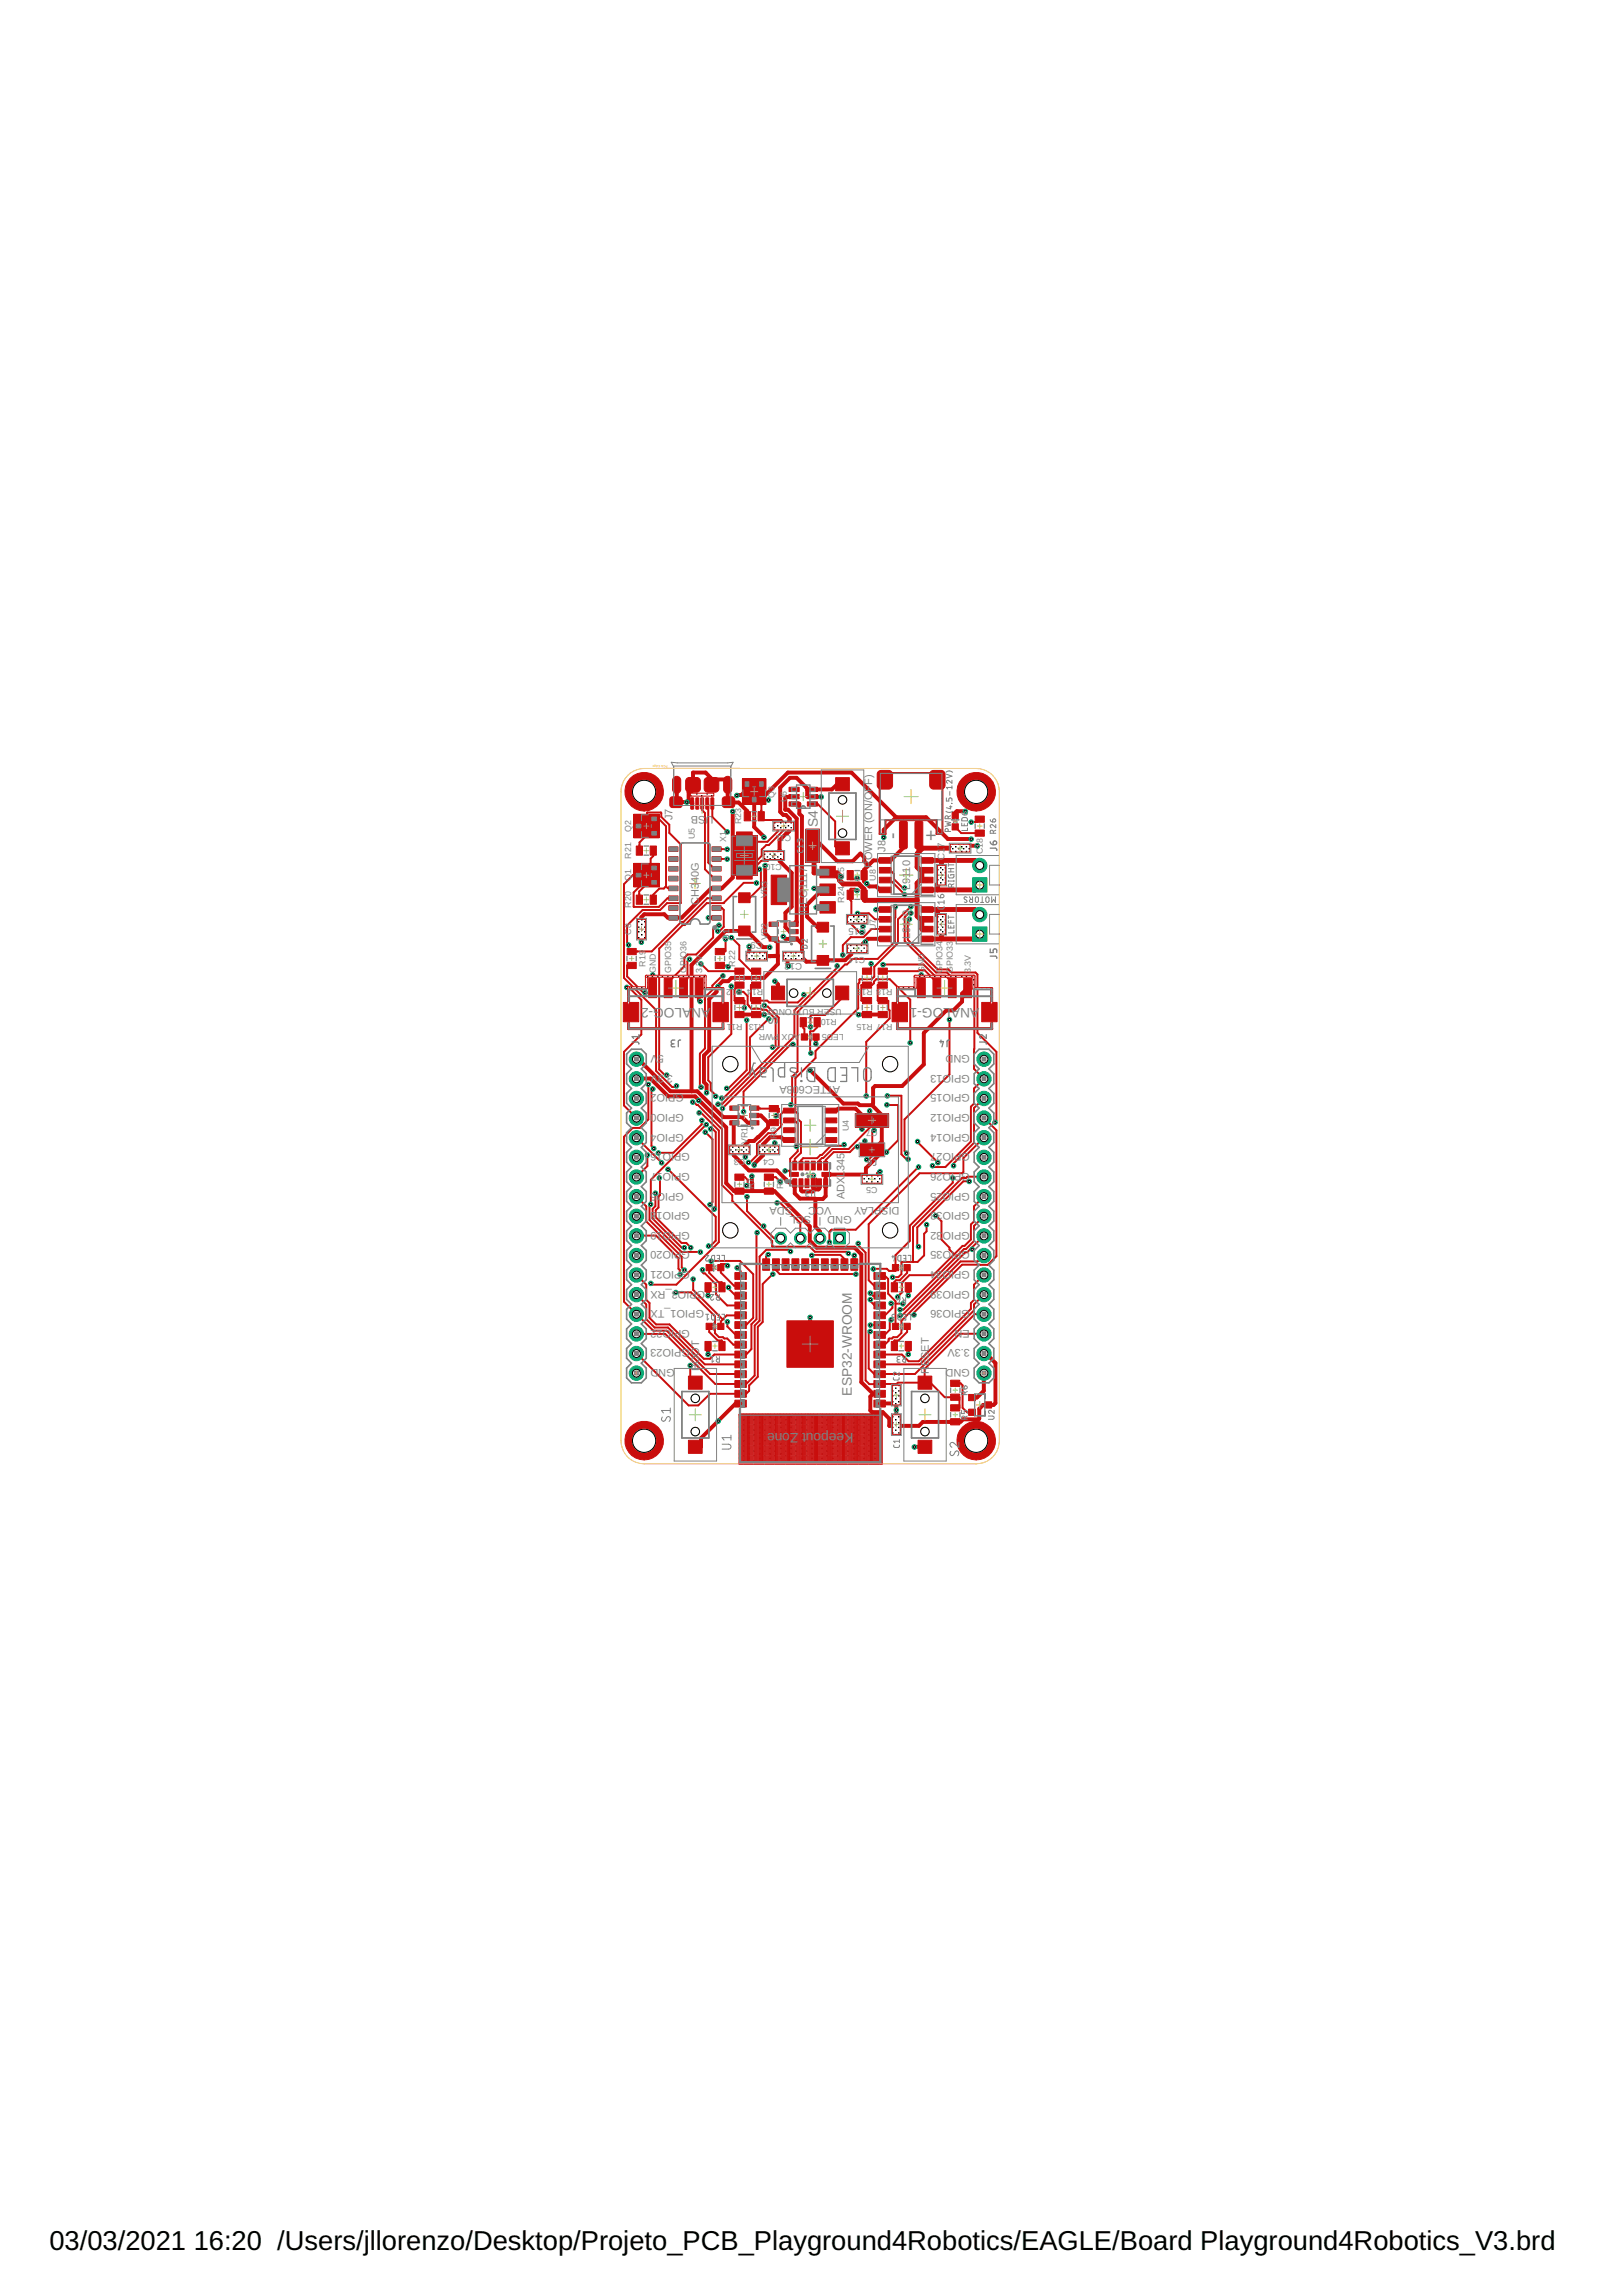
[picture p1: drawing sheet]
<svg xmlns="http://www.w3.org/2000/svg" width="210mm" height="297mm" viewBox="0 0 210 297" stroke-linecap="round" stroke-linejoin="round" font-family="sans-serif">
<defs><g id="words">
<g font-size="3.5">
<text x="6.4" y="291">03/03/2021</text>
<text x="25.1" y="291">16:20 /Users/jllorenzo/Desktop/Projeto_PCB_Playground4Robotics/EAGLE/Board Playground4Robotics_V3.brd</text>
</g>
<g font-size="2.5" fill="#808080">
<text x="116.3" y="108.5" transform="rotate(-90 116.3 108.5)">-</text>
<text x="121.3" y="108.9" transform="rotate(-90 121.3 108.9)">+</text>
</g>
<g font-size="1.8" fill="#808080">
<text x="105.9" y="107" transform="rotate(-90 105.9 107)">S4</text>
<text x="89.5" y="130.4" transform="rotate(-180 89.5 130.4)">ALOG-2</text>
<text x="90.8" y="130.4" transform="rotate(-180 90.8 130.4)">N</text>
<text x="91.9" y="130.4" transform="rotate(-180 91.9 130.4)">A</text>
<text x="126.7" y="130.4" transform="rotate(-180 126.7 130.4)">ANALOG-1</text>
<text x="100.6" y="132.6" transform="rotate(-90 100.6 132.6)">S3</text>
<text x="100.3" y="185.4" transform="rotate(-180 100.3 185.4)">e</text>
<text x="101.2" y="185.4" transform="rotate(-180 101.2 185.4)">n</text>
<text x="102.2" y="185.4" transform="rotate(-180 102.2 185.4)">o</text>
<text x="103.3" y="185.4" transform="rotate(-180 103.3 185.4)">Z</text>
<text x="104.3" y="185.4" transform="rotate(-180 104.3 185.4)">t</text>
<text x="105.3" y="185.4" transform="rotate(-180 105.3 185.4)">u</text>
<text x="106.3" y="185.4" transform="rotate(-180 106.3 185.4)">o</text>
<text x="107.3" y="185.4" transform="rotate(-180 107.3 185.4)">p</text>
<text x="108.3" y="185.4" transform="rotate(-180 108.3 185.4)">e</text>
<text x="109.2" y="185.4" transform="rotate(-180 109.2 185.4)">e</text>
<text x="110.2" y="180.6" transform="rotate(-90 110.2 180.6)">ESP32-WROOM</text>
<text x="110.4" y="185.4" transform="rotate(-180 110.4 185.4)">K</text>
</g>
<g font-size="1.4" fill="#808080">
<text x="87" y="106.1" transform="rotate(-90 87 106.1)">J7</text>
<text x="91.3" y="105.5" transform="rotate(-180 91.3 105.5)">SB</text>
<text x="92.3" y="105.5" transform="rotate(-180 92.3 105.5)">U</text>
<text x="112.8" y="112.2" transform="rotate(-90 112.8 112.2)">POWER (ON/OFF)</text>
<text x="114.6" y="110.2" transform="rotate(-90 114.6 110.2)">J8</text>
<text x="90.4" y="117" transform="rotate(-90 90.4 117)">CH340G</text>
<text x="104.5" y="118.1" transform="rotate(-90 104.5 118.1)">REG1117</text>
<text x="117.8" y="115.1" transform="rotate(-90 117.8 115.1)">L9110</text>
<text x="117.8" y="121.5" transform="rotate(-90 117.8 121.5)">L9110</text>
<text x="85.1" y="136.5" transform="rotate(-180 85.1 136.5)">V</text>
<text x="85.9" y="136.5" transform="rotate(-180 85.9 136.5)">5</text>
<text x="125.5" y="136.5" transform="rotate(-180 125.5 136.5)">GND</text>
<text x="87.1" y="139" transform="rotate(-180 87.1 139)">3.3V</text>
<text x="88.5" y="141.6" transform="rotate(-180 88.5 141.6)">GPIO2</text>
<text x="102.6" y="140.4" transform="rotate(-180 102.6 140.4)">8A</text>
<text x="108.7" y="140.4" transform="rotate(-180 108.7 140.4)">ATTEC60</text>
<text x="125.5" y="141.6" transform="rotate(-180 125.5 141.6)">GPIO15</text>
<text x="125.5" y="139" transform="rotate(-180 125.5 139)">GPIO13</text>
<text x="88.5" y="146.7" transform="rotate(-180 88.5 146.7)">GPIO4</text>
<text x="88.5" y="144.1" transform="rotate(-180 88.5 144.1)">GPIO0</text>
<text x="89.3" y="149.2" transform="rotate(-180 89.3 149.2)">GPIO16</text>
<text x="125.5" y="149.2" transform="rotate(-180 125.5 149.2)">GPIO27</text>
<text x="125.5" y="146.7" transform="rotate(-180 125.5 146.7)">GPIO14</text>
<text x="125.5" y="144.1" transform="rotate(-180 125.5 144.1)">GPIO12</text>
<text x="88.5" y="154.3" transform="rotate(-180 88.5 154.3)">GPIO5</text>
<text x="89.3" y="151.7" transform="rotate(-180 89.3 151.7)">GPIO17</text>
<text x="109.3" y="155.2" transform="rotate(-90 109.3 155.2)">ADXL345</text>
<text x="125.5" y="154.3" transform="rotate(-180 125.5 154.3)">GPIO25</text>
<text x="125.5" y="151.7" transform="rotate(-180 125.5 151.7)">GPIO26</text>
<text x="89.3" y="161.9" transform="rotate(-180 89.3 161.9)">GPIO20</text>
<text x="89.3" y="159.4" transform="rotate(-180 89.3 159.4)">GPIO19</text>
<text x="89.3" y="156.8" transform="rotate(-180 89.3 156.8)">GPIO18</text>
<text x="102.5" y="156.1" transform="rotate(-180 102.5 156.1)">SDA</text>
<text x="105" y="157.4" transform="rotate(-180 105 157.4)">SCL</text>
<text x="107.6" y="156.1" transform="rotate(-180 107.6 156.1)">VCC</text>
<text x="110.2" y="157.4" transform="rotate(-180 110.2 157.4)">GND</text>
<text x="116.4" y="156.1" transform="rotate(-180 116.4 156.1)">DISPLAY</text>
<text x="125.5" y="161.9" transform="rotate(-180 125.5 161.9)">GPIO35</text>
<text x="125.5" y="159.4" transform="rotate(-180 125.5 159.4)">GPIO32</text>
<text x="125.5" y="156.8" transform="rotate(-180 125.5 156.8)">GPIO33</text>
<text x="89.3" y="164.4" transform="rotate(-180 89.3 164.4)">GPIO21</text>
<text x="91.3" y="167" transform="rotate(-180 91.3 167)">GPIO3_RX</text>
<text x="125.5" y="167" transform="rotate(-180 125.5 167)">GPIO39</text>
<text x="125.5" y="164.4" transform="rotate(-180 125.5 164.4)">GPIO34</text>
<text x="89.3" y="172" transform="rotate(-180 89.3 172)">GPIO22</text>
<text x="91.1" y="169.5" transform="rotate(-180 91.1 169.5)">GPIO1_TX</text>
<text x="125.5" y="172" transform="rotate(-180 125.5 172)">EN</text>
<text x="125.5" y="169.5" transform="rotate(-180 125.5 169.5)">GPIO36</text>
<text x="87.3" y="177.1" transform="rotate(-180 87.3 177.1)">GND</text>
<text x="89.3" y="174.6" transform="rotate(-180 89.3 174.6)">GPIO23</text>
<text x="90.5" y="177.4" transform="rotate(-90 90.5 177.4)">BOOT</text>
<text x="120.2" y="177.8" transform="rotate(-90 120.2 177.8)">R</text>
<text x="120.2" y="176.7" transform="rotate(-90 120.2 176.7)">ESET</text>
<text x="125.5" y="177.1" transform="rotate(-180 125.5 177.1)">GND</text>
<text x="125.5" y="174.6" transform="rotate(-180 125.5 174.6)">3.3V</text>
</g>
<g font-size="1.2" fill="#808080">
<text x="122.2" y="111.3" transform="rotate(-90 122.2 111.3)">C1</text>
<text x="122.2" y="109.7" transform="rotate(-90 122.2 109.7)">7</text>
<text x="98.7" y="121.9" transform="rotate(-180 98.7 121.9)">C9</text>
<text x="103.8" y="124.6" transform="rotate(-180 103.8 124.6)">C12</text>
<text x="112.1" y="120" transform="rotate(-180 112.1 120)">C15</text>
</g>
<g font-size="1.1" fill="#808080">
<text x="81.7" y="107.6" transform="rotate(-90 81.7 107.6)">Q2</text>
<text x="95.9" y="106.6" transform="rotate(-90 95.9 106.6)">R23</text>
<text x="100.2" y="103.2" transform="rotate(-90 100.2 103.2)">Q3</text>
<text x="101.8" y="103.8" transform="rotate(-90 101.8 103.8)">U6</text>
<text x="102.4" y="108" transform="rotate(-180 102.4 108)">C11</text>
<text x="81.7" y="114" transform="rotate(-90 81.7 114)">Q1</text>
<text x="81.7" y="111.1" transform="rotate(-90 81.7 111.1)">R21</text>
<text x="89.9" y="108.6" transform="rotate(-90 89.9 108.6)">U5</text>
<text x="94" y="108.9" transform="rotate(-90 94 108.9)">X1</text>
<text x="101.2" y="111.8" transform="rotate(-180 101.2 111.8)">C10</text>
<text x="113.3" y="114" transform="rotate(-90 113.3 114)">U8</text>
<text x="127.2" y="110.5" transform="rotate(-90 127.2 110.5)">C18</text>
<text x="81.7" y="117.4" transform="rotate(-90 81.7 117.4)">R20</text>
<text x="99.3" y="116.2" transform="rotate(-90 99.3 116.2)">VR3</text>
<text x="109.2" y="116.8" transform="rotate(-90 109.2 116.8)">R24</text>
<text x="109.2" y="114.3" transform="rotate(-90 109.2 114.3)">R25</text>
<text x="81.7" y="120.9" transform="rotate(-90 81.7 120.9)">C8</text>
<text x="83.5" y="125" transform="rotate(-90 83.5 125)">R19</text>
<text x="84.9" y="125.9" transform="rotate(-90 84.9 125.9)">GND</text>
<text x="86.9" y="125.9" transform="rotate(-90 86.9 125.9)">GPIO35</text>
<text x="88.9" y="125.9" transform="rotate(-90 88.9 125.9)">GPIO36</text>
<text x="90.9" y="125.9" transform="rotate(-90 90.9 125.9)">3.3V</text>
<text x="95.2" y="125" transform="rotate(-90 95.2 125)">R22</text>
<text x="99.3" y="121.6" transform="rotate(-90 99.3 121.6)">VR2</text>
<text x="112" y="123.9" transform="rotate(-180 112 123.9)">C14</text>
<text x="113.3" y="120.3" transform="rotate(-90 113.3 120.3)">U7</text>
<text x="119.6" y="125.9" transform="rotate(-90 119.6 125.9)">GND</text>
<text x="122" y="125.9" transform="rotate(-90 122 125.9)">GPIO34</text>
<text x="123.3" y="125.9" transform="rotate(-90 123.3 125.9)">GPIO33</text>
<text x="125.6" y="125.9" transform="rotate(-90 125.6 125.9)">3.3V</text>
<text x="98.8" y="128" transform="rotate(-180 98.8 128)">R14 R12</text>
<text x="108.3" y="131.9" transform="rotate(-180 108.3 131.9)">R10</text>
<text x="108.9" y="130.6" transform="rotate(-180 108.9 130.6)">USER BUTTON</text>
<text x="115.5" y="128" transform="rotate(-180 115.5 128)">R18 R16</text>
<text x="96.1" y="132.4" transform="rotate(-180 96.1 132.4)">R11</text>
<text x="99" y="132.4" transform="rotate(-180 99 132.4)">R13</text>
<text x="100.1" y="133.8" transform="rotate(-180 100.1 133.8)">WR</text>
<text x="102.8" y="133.8" transform="rotate(-180 102.8 133.8)">UX P</text>
<text x="103.5" y="133.8" transform="rotate(-180 103.5 133.8)">A</text>
<text x="109.2" y="133.8" transform="rotate(-180 109.2 133.8)">LED5</text>
<text x="115.5" y="132.4" transform="rotate(-180 115.5 132.4)">R17 R15</text>
<text x="96.4" y="149.9" transform="rotate(-180 96.4 149.9)">C3</text>
<text x="96.7" y="148" transform="rotate(-90 96.7 148)">VR1</text>
<text x="100.2" y="149.9" transform="rotate(-180 100.2 149.9)">C4</text>
<text x="100.5" y="147.3" transform="rotate(-90 100.5 147.3)">R9</text>
<text x="109.9" y="146.3" transform="rotate(-90 109.9 146.3)">U4</text>
<text x="113.5" y="146.2" transform="rotate(-180 113.5 146.2)">C7</text>
<text x="97.6" y="153.8" transform="rotate(-90 97.6 153.8)">R7</text>
<text x="101.4" y="153.8" transform="rotate(-90 101.4 153.8)">R8</text>
<text x="113.5" y="153.6" transform="rotate(-180 113.5 153.6)">C5</text>
</g>
<text font-size=".4" fill="#eec643" x="86.4" y="99" transform="rotate(-180 86.4 99)">PCB Edge</text>
<g font-size=".4" fill="#808080">
<text x="105" y="152.1" transform="rotate(-180 105 152.1)">Z</text>
<text x="105.4" y="151.7" transform="rotate(-180 105.4 151.7)">Y X</text>
</g>
</g></defs>
<g fill="#c90d0c" stroke="#c90d0c" stroke-width=".13">
<path d="M96 148.3h.9v.9h-.9z" fill-rule="evenodd"/>
<path d="M94.5 148.3h.8v.9h-.8z" fill-rule="evenodd"/>
<path d="M101.8 106.5h.8v.8h-.8z" fill-rule="evenodd"/>
<path d="M100.2 106.5h.9v.8h-.9z" fill-rule="evenodd"/>
<path d="M111.3 118.5h.8v.8h-.8z" fill-rule="evenodd"/>
<path d="M109.8 118.5h.8v.8h-.8z" fill-rule="evenodd"/>
<path d="M82.6 120.6h.8v.8h-.8z" fill-rule="evenodd"/>
<path d="M82.6 119h.8v.9h-.8z" fill-rule="evenodd"/>
<path d="M100.5 110.3h.8v.8h-.8z" fill-rule="evenodd"/>
<path d="M99 110.3h.8v.8h-.8z" fill-rule="evenodd"/>
<path d="M99.9 148.3h.8v.9h-.8z" fill-rule="evenodd"/>
<path d="M98.3 148.3h.9v.9h-.9z" fill-rule="evenodd"/>
<path d="M115.6 180.8h.8v.9h-.8z" fill-rule="evenodd"/>
<path d="M115.6 179.3h.8v.8h-.8z" fill-rule="evenodd"/>
<path d="M111.3 122.3h.8v.9h-.8z" fill-rule="evenodd"/>
<path d="M109.8 122.3h.8v.9h-.8z" fill-rule="evenodd"/>
<path d="M96.7 123.3h.9v.8h-.9z" fill-rule="evenodd"/>
<path d="M98.3 123.3h.8v.8h-.8z" fill-rule="evenodd"/>
<path d="M115.6 183.1h.8v.8h-.8z" fill-rule="evenodd"/>
<path d="M115.6 184.6h.8v.9h-.8z" fill-rule="evenodd"/>
<path d="M113.2 152.2h.8v.8h-.8z" fill-rule="evenodd"/>
<path d="M111.7 152.2h.8v.8h-.8z" fill-rule="evenodd"/>
<path d="M113.3 148.1h.9v1.3h-.9z" fill-rule="evenodd"/>
<path d="M111.5 148.1h.9v1.3h-.9z" fill-rule="evenodd"/>
<path d="M118.5 106.3l.7-.1 .1 .1 .1 .1v3.2l-.1 .1-.1 .1h-.5l-.2-.1-.1-.1v-3.2z" fill-rule="evenodd"/>
<path d="M116.5 106.3l.7-.1 .1 .1 .1 .1v3.2l-.1 .1-.1 .1h-.6l-.1-.1-.1-.1v-3.2z" fill-rule="evenodd"/>
<path d="M120.4 99.9l.2-.2h.2h1h.3l.1 .2 .1 1.7-.1 .2-.1 .2-1.3 .1-.2-.1-.2-.2-.1-1.6z" fill-rule="evenodd"/>
<path d="M113.6 99.9l.2-.2h.2h1h.3l.1 .2 .1 1.7-.1 .2-.1 .2-1.3 .1-.2-.1-.2-.2-.1-1.6z" fill-rule="evenodd"/>
<path d="M90.7 103.2h.3l.1 .1v1.3l-.1 .1-.3-.1z" fill-rule="evenodd"/>
<path d="M91.4 103.2h.2l.1 .1v1.3l-.1 .1-.3-.1z" fill-rule="evenodd"/>
<path d="M90.1 103.2h.2l.1 .1v1.3l-.1 .1-.3-.1z" fill-rule="evenodd"/>
<path d="M89.4 103.2h.3l.1 .1v1.3l-.1 .1-.3-.1z" fill-rule="evenodd"/>
<path d="M92 103.2h.3l.1 .1v1.3l-.1 .1-.3-.1z" fill-rule="evenodd"/>
<path d="M93.6 103.1h1.3l.2 .3-.1 .9-.3 .2-1.1-.1-.1-.3v-.7z" fill-rule="evenodd"/>
<path d="M86.8 103.1h1.3l.2 .3-.1 .9-.3 .2-1.1-.1-.1-.3v-.7z" fill-rule="evenodd"/>
<path d="M91.4 100.6h1.2l.4 .2v1.2l-.2 .4-1.2 .1-.4-.2-.1-1.2z" fill-rule="evenodd"/>
<path d="M89 100.6h1.2l.4 .2v1.2l-.2 .4-1.2 .1-.4-.2-.1-1.2z" fill-rule="evenodd"/>
<path d="M93.7 100.7a.53 .53 0 0 1 .6-.2 .53 .53 0 0 1 .4 .5v1.1a.53 .53 0 0 1-.5 .5 .53 .53 0 0 1-.6-.5z" fill-rule="evenodd"/>
<path d="M87.1 100.7a.53 .53 0 0 1 .6-.2 .53 .53 0 0 1 .4 .5v1.1a.53 .53 0 0 1-.5 .5 .53 .53 0 0 1-.6-.5z" fill-rule="evenodd"/>
<path d="M121.4 118.4h.8v.8h-.8z" fill-rule="evenodd"/>
<path d="M121.4 119.9h.8v.8h-.8z" fill-rule="evenodd"/>
<path d="M121.4 112h.8v.9h-.8z" fill-rule="evenodd"/>
<path d="M121.4 113.6h.8v.8h-.8z" fill-rule="evenodd"/>
<path d="M101.5 123.3h.8v.8h-.8z" fill-rule="evenodd"/>
<path d="M103 123.3h.9v.8h-.9z" fill-rule="evenodd"/>
<path d="M124.6 109.3h.8v.8h-.8z" fill-rule="evenodd"/>
<path d="M123.1 109.3h.8v.8h-.8z" fill-rule="evenodd"/>
</g>
<g fill="#c90d0c" stroke="#c90d0c" stroke-width=".13">
<path d="M113.5 144.3h1.2v1.3h-1.2z"/>
<path d="M110.9 144.3h1.3v1.3h-1.3z"/>
<path d="M105.7 119.3h1.5v1.3h-1.5z"/>
<path d="M105.7 123.6h1.5v1.3h-1.5z"/>
<path d="M95.6 115.5h1.5v1.3h-1.5z"/>
<path d="M95.6 119.8h1.5v1.3h-1.5z"/>
<path d="M106.8 147.2h1.5v.6h-1.5z"/>
<path d="M106.8 145.9h1.5v.6h-1.5z"/>
<path d="M106.8 144.6h1.5v.7h-1.5z"/>
<path d="M106.8 143.4h1.5v.6h-1.5z"/>
<path d="M101.4 143.4h1.5v.6h-1.5z"/>
<path d="M101.4 144.6h1.5v.7h-1.5z"/>
<path d="M101.4 145.9h1.5v.6h-1.5z"/>
<path d="M101.4 147.2h1.5v.6h-1.5z"/>
<path d="M119.2 114.8h1.5v.7h-1.5z"/>
<path d="M119.2 113.5h1.5v.7h-1.5z"/>
<path d="M119.2 112.2h1.5v.7h-1.5z"/>
<path d="M119.2 111h1.5v.7h-1.5z"/>
<path d="M113.8 111h1.5v.7h-1.5z"/>
<path d="M113.8 112.2h1.5v.7h-1.5z"/>
<path d="M113.8 113.5h1.5v.7h-1.5z"/>
<path d="M113.8 114.8h1.5v.7h-1.5z"/>
<path d="M119.2 121.1h1.5v.7h-1.5z"/>
<path d="M119.2 119.8h1.5v.8h-1.5z"/>
<path d="M119.2 118.6h1.5v.7h-1.5z"/>
<path d="M119.2 117.3h1.5v.7h-1.5z"/>
<path d="M113.8 117.3h1.5v.7h-1.5z"/>
<path d="M113.8 118.6h1.5v.7h-1.5z"/>
<path d="M113.8 119.8h1.5v.8h-1.5z"/>
<path d="M113.8 121.1h1.5v.7h-1.5z"/>
<path d="M106.1 116.6h2v1.5h-2z"/>
<path d="M106.1 114.4h2v1.4h-2z"/>
<path d="M106.1 112.1h2v1.5h-2z"/>
<path d="M99.8 113.2h2v3.8h-2z"/>
<path d="M92.9 163.6h.8v.8h-.8z"/>
<path d="M91.4 163.6h.8v.8h-.8z"/>
<path d="M92.9 171.2h.8v.8h-.8z"/>
<path d="M91.4 171.2h.8v.8h-.8z"/>
<path d="M115.5 171.2h.8v.8h-.8z"/>
<path d="M117 171.2h.8v.8h-.8z"/>
<path d="M115.5 163.6h.8v.8h-.8z"/>
<path d="M117 163.6h.8v.8h-.8z"/>
<path d="M103.7 133.8h.8v.8h-.8z"/>
<path d="M105.2 133.8h.8v.8h-.8z"/>
<path d="M123.2 106.6h.8v.8h-.8z"/>
<path d="M123.2 105.1h.8v.8h-.8z"/>
<path d="M82.1 112.7h1.1v1h-1.1z"/>
<path d="M84.1 111.8h1.1v1h-1.1z"/>
<path d="M84.1 113.6h1.1v1h-1.1z"/>
<path d="M82.1 106.4h1.1v1h-1.1z"/>
<path d="M84.1 105.5h1.1v1h-1.1z"/>
<path d="M84.1 107.3h1.1v1h-1.1z"/>
<path d="M97.1 102.9h1v1.1h-1z"/>
<path d="M96.2 100.8h1v1.2h-1z"/>
<path d="M98 100.8h1v1.2h-1z"/>
<path d="M91.2 173.5h.8v1.2h-.8z"/>
<path d="M93 173.5h.8v1.2h-.8z"/>
<path d="M126.2 107.4h1.2v.8h-1.2z"/>
<path d="M126.2 105.6h1.2v.8h-1.2z"/>
<path d="M82.3 115.8h.8v1.2h-.8z"/>
<path d="M84.1 115.8h.8v1.2h-.8z"/>
<path d="M92.6 124.5h1.1v.8h-1.1z"/>
<path d="M92.6 122.7h1.1v.8h-1.1z"/>
<path d="M82.3 109.5h.8v1.1h-.8z"/>
<path d="M84.1 109.5h.8v1.1h-.8z"/>
<path d="M81.2 124.5h1.1v.8h-1.1z"/>
<path d="M81.2 122.7h1.1v.8h-1.1z"/>
<path d="M111.4 112.6h.8v1.2h-.8z"/>
<path d="M109.6 112.6h.8v1.2h-.8z"/>
<path d="M109.6 115.2h.8v1.2h-.8z"/>
<path d="M111.4 115.2h.8v1.2h-.8z"/>
<path d="M97.3 130.9h1.1v.8h-1.1z"/>
<path d="M97.3 129.1h1.1v.8h-1.1z"/>
<path d="M97.3 127h1.1v.8h-1.1z"/>
<path d="M97.3 125.2h1.1v.8h-1.1z"/>
<path d="M98.9 151.9h1.2v.8h-1.2z"/>
<path d="M98.9 153.7h1.2v.8h-1.2z"/>
<path d="M91.2 165.9h.8v1.2h-.8z"/>
<path d="M93 165.9h.8v1.2h-.8z"/>
<path d="M95.1 151.9h1.2v.8h-1.2z"/>
<path d="M95.1 153.7h1.2v.8h-1.2z"/>
<path d="M96.3 105h.8v1.2h-.8z"/>
<path d="M98.1 105h.8v1.2h-.8z"/>
<path d="M113.6 130.9h1.2v.8h-1.2z"/>
<path d="M113.6 129.1h1.2v.8h-1.2z"/>
<path d="M113.6 127h1.2v.8h-1.2z"/>
<path d="M113.6 125.2h1.2v.8h-1.2z"/>
<path d="M111.6 130.9h1.2v.8h-1.2z"/>
<path d="M111.6 129.1h1.2v.8h-1.2z"/>
<path d="M111.6 127h1.2v.8h-1.2z"/>
<path d="M111.6 125.2h1.2v.8h-1.2z"/>
<path d="M123 181.7h1.2v.8h-1.2z"/>
<path d="M123 183.5h1.2v.8h-1.2z"/>
<path d="M123 178.6h1.2v.8h-1.2z"/>
<path d="M123 180.4h1.2v.8h-1.2z"/>
<path d="M95.1 130.9h1.2v.8h-1.2z"/>
<path d="M95.1 129.1h1.2v.8h-1.2z"/>
<path d="M117.1 165.9h.8v1.2h-.8z"/>
<path d="M115.3 165.9h.8v1.2h-.8z"/>
<path d="M117.1 173.5h.8v1.2h-.8z"/>
<path d="M115.3 173.5h.8v1.2h-.8z"/>
<path d="M99.5 144.8h1.2v.8h-1.2z"/>
<path d="M99.5 143h1.2v.8h-1.2z"/>
<path d="M95.1 127h1.2v.8h-1.2z"/>
<path d="M95.1 125.2h1.2v.8h-1.2z"/>
<path d="M103.5 131.7h.9v1.1h-.9z"/>
<path d="M105.3 131.7h.9v1.1h-.9z"/>
<path d="M106.6 152.5h.5v1.1h-.5z"/>
<path d="M105.8 152.5h.5v1.1h-.5z"/>
<path d="M105 152.5h.5v1.1h-.5z"/>
<path d="M104.2 152.5h.5v1.1h-.5z"/>
<path d="M103.4 152.5h.5v1.1h-.5z"/>
<path d="M102.6 152.5h.5v1.1h-.5z"/>
<path d="M102.2 151.7h1.1v.5h-1.1z"/>
<path d="M102.6 150.2h.5v1.2h-.5z"/>
<path d="M103.4 150.2h.5v1.2h-.5z"/>
<path d="M104.2 150.2h.5v1.2h-.5z"/>
<path d="M105 150.2h.5v1.2h-.5z"/>
<path d="M105.8 150.2h.5v1.2h-.5z"/>
<path d="M106.6 150.2h.5v1.2h-.5z"/>
<path d="M106.4 151.7h1.1v.5h-1.1z"/>
<path d="M102.1 121.2h1.2v.6h-1.2z"/>
<path d="M102.1 120.2h1.2v.6h-1.2z"/>
<path d="M102.1 119.3h1.2v.5h-1.2z"/>
<path d="M99.5 119.3h1.2v.5h-1.2z"/>
<path d="M99.5 121.2h1.2v.6h-1.2z"/>
<path d="M104.5 103.7h1.3v.6h-1.3z"/>
<path d="M104.5 102.8h1.3v.5h-1.3z"/>
<path d="M104.5 101.9h1.3v.5h-1.3z"/>
<path d="M102.1 101.9h1.3v.5h-1.3z"/>
<path d="M102.1 102.8h1.3v.5h-1.3z"/>
<path d="M102.1 103.7h1.3v.6h-1.3z"/>
<path d="M97 145h1.2v.5h-1.2z"/>
<path d="M97 144h1.2v.6h-1.2z"/>
<path d="M97 143.1h1.2v.5h-1.2z"/>
<path d="M94.4 143.1h1.2v.5h-1.2z"/>
<path d="M94.4 145h1.2v.5h-1.2z"/>
<path d="M113.1 181.1h1.5v.9h-1.5z"/>
<path d="M113.1 179.9h1.5v.9h-1.5z"/>
<path d="M113.1 178.6h1.5v.9h-1.5z"/>
<path d="M113.1 177.3h1.5v.9h-1.5z"/>
<path d="M113.1 176.1h1.5v.9h-1.5z"/>
<path d="M113.1 174.8h1.5v.9h-1.5z"/>
<path d="M113.1 173.5h1.5v.9h-1.5z"/>
<path d="M113.1 172.3h1.5v.8h-1.5z"/>
<path d="M113.1 171h1.5v.9h-1.5z"/>
<path d="M113.1 169.7h1.5v.9h-1.5z"/>
<path d="M113.1 168.4h1.5v.9h-1.5z"/>
<path d="M113.1 167.2h1.5v.9h-1.5z"/>
<path d="M113.1 165.9h1.5v.9h-1.5z"/>
<path d="M113.1 164.6h1.5v.9h-1.5z"/>
<path d="M110.1 162.9h.9v1.4h-.9z"/>
<path d="M108.8 162.9h.9v1.4h-.9z"/>
<path d="M107.6 162.9h.9v1.4h-.9z"/>
<path d="M106.3 162.9h.9v1.4h-.9z"/>
<path d="M105 162.9h.9v1.4h-.9z"/>
<path d="M103.8 162.9h.8v1.4h-.8z"/>
<path d="M102.5 162.9h.9v1.4h-.9z"/>
<path d="M101.2 162.9h.9v1.4h-.9z"/>
<path d="M100 162.9h.9v1.4h-.9z"/>
<path d="M98.7 162.9h.9v1.4h-.9z"/>
<path d="M95.1 164.6h1.5v.9h-1.5z"/>
<path d="M95.1 165.9h1.5v.9h-1.5z"/>
<path d="M95.1 167.2h1.5v.9h-1.5z"/>
<path d="M95.1 168.4h1.5v.9h-1.5z"/>
<path d="M95.1 169.7h1.5v.9h-1.5z"/>
<path d="M95.1 171h1.5v.9h-1.5z"/>
<path d="M95.1 172.3h1.5v.8h-1.5z"/>
<path d="M95.1 173.5h1.5v.9h-1.5z"/>
<path d="M95.1 174.8h1.5v.9h-1.5z"/>
<path d="M95.1 176.1h1.5v.9h-1.5z"/>
<path d="M95.1 177.3h1.5v.9h-1.5z"/>
<path d="M95.1 178.6h1.5v.9h-1.5z"/>
<path d="M95.1 179.9h1.5v.9h-1.5z"/>
<path d="M95.1 181.1h1.5v.9h-1.5z"/>
<path d="M101.8 170.9h6v6h-6z"/>
<path d="M92.1 118.4h1.2v.6h-1.2z"/>
<path d="M92.1 117.2h1.2v.6h-1.2z"/>
<path d="M92.1 115.9h1.2v.6h-1.2z"/>
<path d="M92.1 114.6h1.2v.6h-1.2z"/>
<path d="M92.1 113.4h1.2v.6h-1.2z"/>
<path d="M92.1 112.1h1.2v.6h-1.2z"/>
<path d="M92.1 110.8h1.2v.6h-1.2z"/>
<path d="M92.1 109.6h1.2v.6h-1.2z"/>
<path d="M86.6 109.6h1.1v.6h-1.1z"/>
<path d="M86.6 110.8h1.1v.6h-1.1z"/>
<path d="M86.6 112.1h1.1v.6h-1.1z"/>
<path d="M86.6 113.4h1.1v.6h-1.1z"/>
<path d="M86.6 114.6h1.1v.6h-1.1z"/>
<path d="M86.6 115.9h1.1v.6h-1.1z"/>
<path d="M86.6 117.2h1.1v.6h-1.1z"/>
<path d="M86.6 118.4h1.1v.6h-1.1z"/>
<path d="M127.4 181.4h.9v.8h-.9z"/>
<path d="M125.3 182.3h.9v.8h-.9z"/>
<path d="M125.3 180.4h.9v.8h-.9z"/>
<path d="M95.3 107.6h2v1.8h-2z"/>
<path d="M95.3 112h2v1.7h-2z"/>
<path d="M118.8 186.3h1.8v1.7h-1.8z"/>
<path d="M118.8 178h1.8v1.7h-1.8z"/>
<path d="M108.1 108.9h1.8v1.7h-1.8z"/>
<path d="M108.1 100.6h1.8v1.7h-1.8z"/>
<path d="M108.1 127.6h1.7v1.7h-1.7z"/>
<path d="M99.8 127.6h1.7v1.7h-1.7z"/>
<path d="M90 126.6h1v2.5h-1z"/>
<path d="M87.9 126.6h1.1v2.5h-1.1z"/>
<path d="M86 126.6h1v2.5h-1z"/>
<path d="M83.9 126.6h1.1v2.5h-1.1z"/>
<path d="M92.3 129.7h2v2.5h-2z"/>
<path d="M80.7 129.7h2v2.5h-2z"/>
<path d="M124.7 126.6h1v2.5h-1z"/>
<path d="M122.7 126.6h1v2.5h-1z"/>
<path d="M120.7 126.6h1.1v2.5h-1.1z"/>
<path d="M118.7 126.6h1v2.5h-1z"/>
<path d="M127 129.7h2v2.5h-2z"/>
<path d="M115.4 129.7h2v2.5h-2z"/>
<path d="M89.1 186.3h1.8v1.7h-1.8z"/>
<path d="M89.1 178h1.8v1.7h-1.8z"/>
<path d="M104.5 110h1.3v1.3h-1.3z"/>
<path d="M104.5 107.5h1.3v1.3h-1.3z"/>
</g>
<g fill="none" stroke="#c90d0c" stroke-width=".51">
<path d="M87.6 101.5v2.1l-.1 .2h2.1v.2M89.1 103.8v-1.3l.2-.2h.2l.2-.1v-2.2l1.6-.1 .7 .7 .1 .9v-.7h2l.1 2.7 .1 .3M89.7 101.5v.1M91.7 118.7h1M92.7 118.7h.1M94.2 101.5v.1M94.3 103.8h1.3l1.1 1.1v.7M94.3 103.8h.1M94.8 104.9v8.6l-1.4 1.4h-1.4l-3.8 3.8h-1.8l-.4-.4h-2.6l-.4 .4v.7M96.7 101.4v.7l-.8 .7-.5 .1M99 112v8.8l.7 .7h.4l.3 .3h.2v1.9h-1.9M100.9 110.7h.1"/>
<path d="M102.7 103.1h-.9l-.2 .2v1.4l.4 .1 1.1 1.1v13.4l-.4 .3M102.8 104h.6v1.3l.4 .3v17.8l-.4 .3 .4 .2 .6 .5h1.5l.6-.2h2.9l.8-.8v-.6M102.8 103.1h-.1M104.5 102.2v.9h.6M104.5 102.1v.1M104.5 102.1l-.1-.2-1.3-1.3h-.9l-1.2 1.3v3.1l.4 .4h.3l.5 .5v1.6l-1.3 1.2v2.7l1.5 1.5v4.4l-.8 .8v1.9l.6 .5h.5M105.1 103.1h1.2M105.1 103.1h.1M105.1 102.1l.1 .1M105.2 108.1l3.2 3.3h1.9l1-1 .5 .5v.5l.6 .6M105.3 114.9h1l.8 .2h-.7l-2 2v1.5l1.4 1.4h.7M105.6 117.4h1.5"/>
<path d="M106.5 120h.1M109 101.5h-.7l-.6 .6h-3.2M111.7 118.9v.9M111.7 118.9h.1M112.1 114.3l.4 .4h.9l.5 .4h.7M112.2 114.3h-.1M113.3 117.7h1.3M116 105.7l-5.8-5.8h-8.2l-3.6 3.6-.8-.1v3.6l1.3 1.3M116 105.7h3.8l2.9 2.8h3M116 105.7l-1.6 1.7v.9M116.9 108v1.7l-1.6 1.6h-2.3l-1.2 1.2v1.5l.3 .3M124.9 104.9h-1.1l-.2 .2v.4"/>
<path d="M126.5 109.4h-1.2l-.3 .3M82.4 137h.2l4.2 4.2h3.4l3.4 3.3h2.5l.7 .8h.8M82.4 139.5h1.8l2.3 2.3h3.5l4 4.1v7.2l1 1h5.2l4.6 4.6v1.9l.9 .8h4.9l.9 .9v16.5l1.5 1.5M82.4 139.5v.1M83 121v.9M84.5 126.1v1.7M90.4 127.8v1.5l.2 .2M90.4 127.8h.1M95.7 131.3h3.2M96.3 120.4l.1 .1M97 122.4v1.1l.2 .2M99.6 122.5h-.9l-2-2.1h-2.8l-4.4 4.4v16.4"/>
<path d="M99.7 123.7l1-.1v1.1l-1.8 1.8h-4.2l-.5 .4h-.7l-.6 .7-.2 .3v.4l-.9 .9v6.7l-.7 .6v3.5l.3 .3v1.1M99.8 121.5h.1M100.3 126.9l.4 .5v1.1M101.4 121.1l.3 .4h1.4l.7 .6M101.9 123.7v1.1l.1 .2M102.7 120.5h.1M104.8 138.4l4.3 4.4h1.9l.3 .2h1.6M105.6 134.2v.8M111.1 131.3h3.2M112 121.8h.1M112.2 131.3h.1M114.6 121.5h-2.3l-.6 .6v.6"/>
<path d="M119.2 126.1v1.7M125.2 127.8l-.7 .7v1.1l-1.1 1.1h-.9l-3 2.9v4.1l-2.7 2.8h-3.6l-.2 .3v2l-.1 .2M90.5 142.3l-.1 .1M95 145.3v4.2l1.9 1.9h3.6l1.5 1.6h.6l.2 .1M97.3 152.1v2M97.6 144.3h.9l.9 .9M99.4 145.2v.7l-1.3 1.2-.5 .5h-.7l-.4 .5v1.6M99.5 154.1h.1M100.1 145.2h-.7M100.3 147.8v1M102.2 147.5h-.7l-.4-.4h-1.4l-1 1v1.4l-1.1 1.1v.1M102.8 153.1v1.3l.7 .7h2"/>
<path d="M102.8 153.1h.1M103.7 153.1v.9l.1 .1h1.4l.2-.2M105.3 152v1.8l.1 .1M105.5 155.1v3.6l.6 .6v.9M106 153.1v.7l-.1 .1h-.5M106 153.1h.1M107.6 143.7h.6l.3-.3h2.2l.8 .9v1.7M111.9 147.6l.1 1.2M112.1 152h-5.3v2.7l-.3 .4h-1M112.1 152.6h.1M112.9 143l1.2 1.3v3.4l-.4 .4v1.4l-1.6 1.6v1.5M113.9 151.6l-.3 .2v.8"/>
<path d="M114.1 144.9v.1M91.6 166.5v1.1M91.6 174.1v1.1M104.8 170.4v3.5M110.6 162.4v1.2M117.5 166.5v1.1M117.5 174.1v1.1M127.3 177.6v2.3l-.9 .9h-.6M127.4 175.1h.2l1.2 1.2v5.2l-.2 .3h-1.4l-.5 .5v1.2l-.1 .1h-2l-.3 .3-4.9 .1-.5 .5h-2.9M95.8 181.6h-.6l-4.5 4.5v1.1h-.7M113 180.3l-.4 .4v1.8l.3 .2h1.3l.9 .8v.9l.9 .1M113 180.3h.8"/>
<path d="M113.8 181.6h2l.2-.3v2.2M113.8 180.3h.1M116 184.5v.6M118.3 187.2h1.4"/>
</g>
<g fill="none" stroke="#c90d0c" stroke-width=".25">
<path d="M82.6 113.2h-.7l-1.1 1.2v12.1l4.1 4.2v7.8l2.1 2.1h.4l.1-.1M82.7 106.9h.6l.4-.5 .1-1.3h1.7l.1 .6 1 1v1.1l1.5 1.4v7.6h-1.8l-.9 .9h-2.2l-2 2v2.4l.1 .1M84.5 110v.7l-.3 .4v1.2M84.7 114.1h-.8l-1.2 1.2v1.1M84.7 107.8h-.7l-1.2 1.2-.1 1M84.7 112.3h-.8l-.2 .2v1.2l-1.7 1.8v1.8h3.3l1.1-1.1h.7M84.7 106h.6l.9 .9v7.8M86.2 114.7l.2 .2h.7M86.2 114.7l-.3 .3h-.6l-.8 .7v.7M90.9 103.9v.9l.3 .4v7.3l1.2 1.2h.3M91.5 103.9l.2 .2v7.5l.7 .8h.3M92.2 103.9v1.8l1.9 1.9"/>
<path d="M92.7 117.5h.7l.3 .2v2.2l-.6 .5h-.2M92.7 111.1h1.4M92.7 109.9h1.4M92.8 116.2h-1.3l-3 3.1h-.3l-3.9 3.8h-2.5M93 119.7h-.2l-.5 .5v1.1l-2.2 2.2h-1.1l-.4 .4v1.1l-2.2 2.1 .1 .7M93.7 116.8h.1M97.9 114.2h-1.7l-2.6 2.6h-2.1l-2.9 2.9h-.3l-3 3v15.7l.7 .7h.3M98.3 112.4l.2 .2v2.1l-1.5 1.4h-.7M98.5 101.4l-.1 1.1M98.5 101.4h.1M99.4 110.7v.7h-.9l-1.5 1.4h-1.4l-.2-.2v-1.3l.1-.2M99.4 103.5h-.2l-.7 .6v2h2.6l.3 .3v1l-1.9 1.9h-.3l-.6 .6v.8l-.8 .8h-.2"/>
<path d="M100.6 106.9v.7l-1.3 1.3h-1.9l-.4-.4h-1.4l-.2 .3v.9l.1 .2M105.1 104h.7l2.3 2.3v3.2l.2 .2h.7M110 115.8h.1M110 113.2h.1M110 115.8v.7l.2 .1v3l1 1h.3M110 113.2v.5h.7l.2-.1M110.9 115.2l-.2-.2h-.6l-.1 .8M111 118.2h1.4l.8 .7h1.4M114.6 112.6h.6l.5 .5v.6l1.1 1.2h.3M114.6 113.9h.6l1.9 1.8M115.9 117.3l-.1 4.5-2.2 2.3h-3.3l-.7 .7h-.3l-6.1 6.1v7.7l-.7 .7v3.4l-.2 .2M117.7 118.9l-.2 .2v2.5l3.8 3.8h1.4l.4 .4h3.1l.3 .3v7.5l2.4 2.5v8.9l-.1 .2"/>
<path d="M117.9 117.3l-1.7 1.6v3.1l-3.1 3.1v1.3l-.3 .3h-1.6v.4l-.1 .2v3.2l-5.6 5.5v.9l-2.6 2.6v4.1l-.1 .1M117.9 118.1h-.3l-.5 .6v3.1l4 4h1.5l.4 .4 3.1 .1-.1 12 1.3 1.3-1.3 1.2v2l-.4 .4v4.5l-3.3 3.3h-1.4l-.2-.2M123.6 107l.8 .8h2.4M126.8 106l-.4 .3h-.7M81.1 127.7h.3l1.6 1.6v4.5l-2.2 2.3v6.9l1.6 1.7M81.7 124.9h-.5v1.4l2 2.1h.3M89.2 124.1l-.2 .3v2.2l-.5 .5v.7M90.7 124.7l1 .9 4 .1M93.2 124.9h.9l.1 .2M93.6 126.2l-1.4 1.3v.6l-1 .9v6.6l-.6 .7v4.2l.1 .1M93.9 121.5v1.5l-.7 .1M94.6 127.6v6.2l-2.9 3v3l.3 .3v1l.6 .6v.1"/>
<path d="M94.7 121.3l1 1v1.8l1.5 1.5h.7M95.6 128.3h.6l.6 .6v1.1l.4 .5h1.3l.1 .1h.6l1.2 1.2v3.5l-.2 .2h-.2M95.7 127.4h-.5v.4l-.1 .2v1.4l1.2 .1v.9M95.7 129.5h.1M95.7 127.4h.1M96.6 132v6.5l-2.3 2.3h-.3M97.2 129.4v.1M97.9 127.4l-.7 .1v1.9M98.9 130l.2 .2h.3l1.4 1.5v3.8l-7.3 7.3h-.6M99.5 131.8l-2.5 2.4v4.4l-3.4 3.4h-.2M102.6 135.1h-.2l-6.2 6.1v2.6M103.9 132.2v.8l.2 .1v1.1"/>
<path d="M104 128.7v.2l-.7 .8h-3.8l-.2-.2h-2.1M105.7 132.2v.7l-.5 .5-.4 .1v2.6l.1 .1M108.3 124.9v.3l-5.5 5.5v3.4l-9.3 9.3M109 128.5v.6l-2.2 2.2h-1.8l-.1 .2v1.3M109 128.5h.1M112.2 127.4l-.7 .1v1.9l.7 .1M112.2 127.4h.1M112.2 127.4h.7l.2-.2v-.2l.3-.3h1.7l2.7 2.6v5.6M112.7 124.7v.9l-.5 .1M113.6 129.4v.1M113.6 129.5h1.4v1.1l.1 .1v1.1l-3 3v7M114.2 127.4l-.6 .1v1.9"/>
<path d="M114.2 129.5h.1M114.2 127.4h.1M114.2 125.6h4.6l.2-.1h.7l1.5 1.6v.7M114.3 124.8h5.2l1.5 1.4h1.4l.8 .9v.7M114.6 120.2h-1.8l-1 1h-1.7l-1 1.1v1.2M122.9 131.9v7.1l-5.8 5.8v4.1l.2 .3M82.4 154.8l1.2 1.3v1.9l4.6 4.6v1.4l.4 .3M82.4 159.9h2.5l2.9 2.9v1.3l.2 .2v.6M82.4 147.2l3.2 3.2M83.8 149.4v1.5l-1.4 1.4M83.9 140.3v4.5l-1.1 1.1h-.9l-1.1 1.2v21.3l1.6 1.6M84.5 140.9l-.2 .2v7.2l.3 .3"/>
<path d="M84.8 154.3v1.7l-.3 .4v1.2l3.7 3.8h.4M85.3 152.4l.1 .1v2.1l-.2 .2v1.4l-.3 .4v.9l3.3 3.3h.6l.6 .6M86.4 151.3l6.2 6.1v3.1l-.7 .7h-.2M89.6 142.6l.6 .4h.1l3.1 3.1v7.2l1.4 1.3v.8l5.1 5.1v.8h4.9l.7 .6h4.1l.2 .2M90.5 144h.2l2.3 2.3v14.4l-5.5 5.5h-3.1l-.2-.2M90.8 144.9v.6l-3.7 3.6h-1.9M91.3 146.5l.9 .9v8.1l-.3 .3M91.4 145.5l-7.2 7.1v3.1l-.1 .2v1.9l4.1 4.2h2.4M91.9 146h.3l.4 .5v9.7l-.2 .2M95.7 152.3h.7l.4 .4v.5l-.2 .2M96.7 154.8v1.9l2 2M97.6 143.4h3.2v.4l-.4 .4v.1"/>
<path d="M98 159.4l-.1 .2v11.1l-.7 .6v3.2l-.6 .7h-4.2l-.5 .6h-.8l-4.5-4.5h-1.7l-.8-.8v-1.9l-.5-.4v-2l-1.2-1.3M98.7 158.7l1.5 1.5h.8M98.8 158.6l-.1 .1M99.5 152.3h.9l.6 .6M100.6 155.6h.3l2.7 2.6v2M101.6 151.5h.7M102.2 143.7h.1M102.2 145l.6-.1 .4 .5v3.5l-.9 1v2.1l.4-.1M102.8 143.7l.4 .4v.7l.5 .4v3.9l-.9 .8 .1 .9M102.8 143.7h-1.4v.1l-.4 .4v1.1l.1 .1v.3l-.9 .9h-.8l-1.4 1.4v1.5l-.9 .9h-.2M103.1 148.3h.1M109.2 148.1l-.1 .1h-1.6l-1.1 1.2h-.2l-.5 .4h-1.8l-.2 .3v.7"/>
<path d="M111 148.3h-.3l-.7 .8h-2.1l-1.1 1v.7M112.5 143.7v2.2l-2.7 2.8h-2.1l-1.2 1.1h-.1l-.4 .3 .1 .7M113.1 146.2l-.2 .2v3.1l-.5 .5h-.2M114.8 142.9l1.4 .1v4.5l-1.5 1.5M114.8 141.8h1.8v7.5l.7 .6h.2M118.7 147.7h-.1l2.8 2.7M118.9 151l-8.2 8.1h-3.1l-.3 .2v1.4M119.9 158.4v.9l-.3 .3v2.8l-.9 .9h-2.1v1.5l-.4 .4h-.7M121.1 157.2l.7 .8v2.4l1.1 1v.3l.6 .6M123.3 152.4v.6l-5.5 5.6v1.9l-1.9 1.9v2h-.8l-.3-.3h-1.8M125.4 152.8h-.7l-6 6v2.3l.2 .2M127.3 152.3l-2.1-.1-.2 .2h-.5l-6.3 6.3v4.6"/>
<path d="M127.3 157.3l-1.3 1.3v1.9l-1 1.1h-.2l-7.9 7.8h-.4M127.3 142.1l-1.3 1.2v4.5l-2.6 2.7v.3M127.3 154.8l-1.3 1.3v1.9l-.4 .4v2l-.8 .8h-.2l-3.8 3.8h-3.1l-1 .9v1.3l-.5 .6M127.3 147.2l-2.6 2.6v1.8l-.2 .2h-5.5l-6.6 6.6v7.2l.7 .7h.7M127.3 144.7l1.6 1.5v16.3l-1.1 1.1h-3.3l-6.2 6.2v.3M127.3 144.6v.1M127.3 159.9l-1.6 1.6M82.4 167.5l1.2 1.3v1.9l1.1 1h1.7l4.8 4.8h4.7M82.4 170l2.1 2.1h1.8l5.6 5.7h3.9M82.4 175.1h.1M87.5 167.2h1.9l3.1 3.1v2.2l.5 .5h.6l.1 .2h.4l.8 .8h1M89.3 176.6v2.3h.7"/>
<path d="M89.7 165.5v1.4l3.8 3.8M90.9 164.3v.3l.2 .1h.1l1.5 1.5v1.2l1.4 1.5h1.8M91.8 171.6v.7l1.1 1.1h.5v.7M91.8 164v.7l1.2 1.2h.4v.6M92 163.1h3.8l1.7 1.7v5.7l-.9 .9h-.8M93.3 164h.1M93.5 170.7l-.2 .3v.6M94.1 171v.6l1.1 1.1h.7M94.1 163.7l-.1-.2h-.7v1.1l1.7 1.7h.8M94.3 166.5v.2l.9 .9h.6M95.1 170.2h.1M95.4 164l.4 .5v.6"/>
<path d="M95.8 179l.1 .1M95.8 175.2l.1 .1M95.9 170.2h-1.9l-.5 .5M99.1 163.6h.1M99.4 162.3l-.3 .3v1M100 164.8l-1.3 1.3v4.9l-.6 .7v6.4l-1.2 1.1v.7l-.3 .4h-4.7l-1.5 1.5h-1.3l-6.7-6.7M100.4 163.6v.7l.5 .5h9.9M101 160.2h.1M102.3 161.9l-.2-.2h-2.9l-.9 .9v8.3l-.6 .6v6.4l-1.1 1.1h-4l-6.5-6.4h-3.7M105.1 162.4l3.7-.1 .5 .6v.7M111.1 160.8v.3l.9 1v16.5l.5 .5h3.5M112.6 168.1v.2l.6 .6h.7"/>
<path d="M112.6 167.3l.4 .3h.8M112.6 171.4h1.2M113.8 165.1h.7l.4 .4v1.9l1 .9v3.3M115.3 170.7l-.2 .2v1.1l-.6 .7h-.7M115.3 168.6l.2 .2v.4l-1 1h-.7M115.9 164h.1M115.9 168.7h.9M116 179.1l.2-.2h4.2l1.9 1.9h1.9v1.3h-.6M116 179.1v.6M117.4 171.6v.7l-1.1 1.1h-.6l.1 .8M117.4 164v.7l-1 .9h-.4l-.3 .2 .1 .8M123.6 179h.7l.3 .2v2.9l.5 .6h.7"/>
<path d="M123.6 179h.1M125.7 161.5l-.5 .5h-.3l-8.2 8.2h-.2M125.7 161.5l.1 .1M127.3 162.4l-.8 .8h-2.2l-7.7 7.7v1.6l-.5 .5h-.5l-.2 .2h-.3l-.1 .3-.5 .5h-.7M127.3 164.9l-1.3 1.3v2l-.4 .4v.7l-6.7 6.8h-1.3l-.9-.9h-2.9M127.3 172.6h-3.1l-4.5 4.5v1.8M127.3 167.5l-1.3 1.3v.7l-6.9 7h-5.3M127.3 170h-1.1l-7.8 7.8h-5.3l-.7-.8v-4.6l.2-.2M95.8 180.3h.1M123.6 182.1v.1M123.6 180.8h.1"/>
</g>
<g fill="none" stroke="#c90d0c" stroke-width=".63">
<path d="M105.2 110.7l.1 .2v2h1.5l.3-.1M107.1 112.8h.7l.8 .9v.2l.5 .5h2l.7 .6v1.4l.1 .1h6.8M107.1 112.8h.1M107.1 112.8l1.3 .1 .4 .5M118.9 108v2.2M119.3 119v1.2h.7M119.3 112.6v1.2M119.3 119h.7M119.3 113.8l.7 .1M119.3 113.8l-.3 .1-.3 .4v4.2l.6 .5M120 111.3h6.2l.6 .7M120 117.7h6.2l.6 .6"/>
<path d="M120 112.6h-.7M121.3 117.7v.7l.5 .4M121.8 114l-.5 .4v.7M121.8 111.3v1.2M123.5 109.7h-4.1l-.7 .7v1.8l.3 .3 .3 .1M126.8 114.5l-.6 .6h-6.2M120 120.2h.1M121.8 120.3v1.2M126.8 120.8l-.6 .7h-6.2"/>
</g>
<path d="M125.9 113.6h1.8v1.8h-1.8z" fill="#0dab76" stroke="#0dab76" stroke-width=".13"/>
<circle cx="126.8" cy="114.5" r=".51" fill="#fff" stroke="#000" stroke-width=".13"/>
<circle cx="126.8" cy="112" r=".93" fill="#0dab76" stroke="#0dab76" stroke-width=".13"/>
<circle cx="126.8" cy="112" r=".51" fill="#fff" stroke="#000" stroke-width=".13"/>
<circle cx="127.3" cy="177.7" r=".93" fill="#0dab76" stroke="#0dab76" stroke-width=".13"/>
<circle cx="127.3" cy="177.7" r=".51" fill="#fff" stroke="#000" stroke-width=".13"/>
<circle cx="127.3" cy="175.1" r=".93" fill="#0dab76" stroke="#0dab76" stroke-width=".13"/>
<circle cx="127.3" cy="175.1" r=".51" fill="#fff" stroke="#000" stroke-width=".13"/>
<circle cx="127.3" cy="172.6" r=".93" fill="#0dab76" stroke="#0dab76" stroke-width=".13"/>
<circle cx="127.3" cy="172.6" r=".51" fill="#fff" stroke="#000" stroke-width=".13"/>
<circle cx="127.3" cy="170" r=".93" fill="#0dab76" stroke="#0dab76" stroke-width=".13"/>
<circle cx="127.3" cy="170" r=".51" fill="#fff" stroke="#000" stroke-width=".13"/>
<circle cx="127.3" cy="167.5" r=".93" fill="#0dab76" stroke="#0dab76" stroke-width=".13"/>
<circle cx="127.3" cy="167.5" r=".51" fill="#fff" stroke="#000" stroke-width=".13"/>
<circle cx="127.3" cy="165" r=".93" fill="#0dab76" stroke="#0dab76" stroke-width=".13"/>
<circle cx="127.3" cy="165" r=".51" fill="#fff" stroke="#000" stroke-width=".13"/>
<circle cx="127.3" cy="162.4" r=".93" fill="#0dab76" stroke="#0dab76" stroke-width=".13"/>
<circle cx="127.3" cy="162.4" r=".51" fill="#fff" stroke="#000" stroke-width=".13"/>
<circle cx="127.3" cy="159.9" r=".93" fill="#0dab76" stroke="#0dab76" stroke-width=".13"/>
<circle cx="127.3" cy="159.9" r=".51" fill="#fff" stroke="#000" stroke-width=".13"/>
<circle cx="127.3" cy="157.4" r=".93" fill="#0dab76" stroke="#0dab76" stroke-width=".13"/>
<circle cx="127.3" cy="157.4" r=".51" fill="#fff" stroke="#000" stroke-width=".13"/>
<circle cx="127.3" cy="154.8" r=".93" fill="#0dab76" stroke="#0dab76" stroke-width=".13"/>
<circle cx="127.3" cy="154.8" r=".51" fill="#fff" stroke="#000" stroke-width=".13"/>
<circle cx="127.3" cy="152.3" r=".93" fill="#0dab76" stroke="#0dab76" stroke-width=".13"/>
<circle cx="127.3" cy="152.3" r=".51" fill="#fff" stroke="#000" stroke-width=".13"/>
<circle cx="127.3" cy="149.7" r=".93" fill="#0dab76" stroke="#0dab76" stroke-width=".13"/>
<circle cx="127.3" cy="149.7" r=".51" fill="#fff" stroke="#000" stroke-width=".13"/>
<circle cx="127.3" cy="147.2" r=".93" fill="#0dab76" stroke="#0dab76" stroke-width=".13"/>
<circle cx="127.3" cy="147.2" r=".51" fill="#fff" stroke="#000" stroke-width=".13"/>
<circle cx="127.3" cy="144.7" r=".93" fill="#0dab76" stroke="#0dab76" stroke-width=".13"/>
<circle cx="127.3" cy="144.7" r=".51" fill="#fff" stroke="#000" stroke-width=".13"/>
<circle cx="127.3" cy="142.1" r=".93" fill="#0dab76" stroke="#0dab76" stroke-width=".13"/>
<circle cx="127.3" cy="142.1" r=".51" fill="#fff" stroke="#000" stroke-width=".13"/>
<circle cx="127.3" cy="139.6" r=".93" fill="#0dab76" stroke="#0dab76" stroke-width=".13"/>
<circle cx="127.3" cy="139.6" r=".51" fill="#fff" stroke="#000" stroke-width=".13"/>
<circle cx="127.3" cy="137" r=".93" fill="#0dab76" stroke="#0dab76" stroke-width=".13"/>
<circle cx="127.3" cy="137" r=".51" fill="#fff" stroke="#000" stroke-width=".13"/>
<circle cx="82.4" cy="177.7" r=".93" fill="#0dab76" stroke="#0dab76" stroke-width=".13"/>
<circle cx="82.4" cy="177.7" r=".51" fill="#fff" stroke="#000" stroke-width=".13"/>
<circle cx="82.4" cy="175.1" r=".93" fill="#0dab76" stroke="#0dab76" stroke-width=".13"/>
<circle cx="82.4" cy="175.1" r=".51" fill="#fff" stroke="#000" stroke-width=".13"/>
<circle cx="82.4" cy="172.6" r=".93" fill="#0dab76" stroke="#0dab76" stroke-width=".13"/>
<circle cx="82.4" cy="172.6" r=".51" fill="#fff" stroke="#000" stroke-width=".13"/>
<circle cx="82.4" cy="170" r=".93" fill="#0dab76" stroke="#0dab76" stroke-width=".13"/>
<circle cx="82.4" cy="170" r=".51" fill="#fff" stroke="#000" stroke-width=".13"/>
<circle cx="82.4" cy="167.5" r=".93" fill="#0dab76" stroke="#0dab76" stroke-width=".13"/>
<circle cx="82.4" cy="167.5" r=".51" fill="#fff" stroke="#000" stroke-width=".13"/>
<circle cx="82.4" cy="165" r=".93" fill="#0dab76" stroke="#0dab76" stroke-width=".13"/>
<circle cx="82.4" cy="165" r=".51" fill="#fff" stroke="#000" stroke-width=".13"/>
<circle cx="82.4" cy="162.4" r=".93" fill="#0dab76" stroke="#0dab76" stroke-width=".13"/>
<circle cx="82.4" cy="162.4" r=".51" fill="#fff" stroke="#000" stroke-width=".13"/>
<circle cx="82.4" cy="159.9" r=".93" fill="#0dab76" stroke="#0dab76" stroke-width=".13"/>
<circle cx="82.4" cy="159.9" r=".51" fill="#fff" stroke="#000" stroke-width=".13"/>
<circle cx="82.4" cy="157.4" r=".93" fill="#0dab76" stroke="#0dab76" stroke-width=".13"/>
<circle cx="82.4" cy="157.4" r=".51" fill="#fff" stroke="#000" stroke-width=".13"/>
<circle cx="82.4" cy="154.8" r=".93" fill="#0dab76" stroke="#0dab76" stroke-width=".13"/>
<circle cx="82.4" cy="154.8" r=".51" fill="#fff" stroke="#000" stroke-width=".13"/>
<circle cx="82.4" cy="152.3" r=".93" fill="#0dab76" stroke="#0dab76" stroke-width=".13"/>
<circle cx="82.4" cy="152.3" r=".51" fill="#fff" stroke="#000" stroke-width=".13"/>
<circle cx="82.4" cy="149.7" r=".93" fill="#0dab76" stroke="#0dab76" stroke-width=".13"/>
<circle cx="82.4" cy="149.7" r=".51" fill="#fff" stroke="#000" stroke-width=".13"/>
<circle cx="82.4" cy="147.2" r=".93" fill="#0dab76" stroke="#0dab76" stroke-width=".13"/>
<circle cx="82.4" cy="147.2" r=".51" fill="#fff" stroke="#000" stroke-width=".13"/>
<circle cx="82.4" cy="144.7" r=".93" fill="#0dab76" stroke="#0dab76" stroke-width=".13"/>
<circle cx="82.4" cy="144.7" r=".51" fill="#fff" stroke="#000" stroke-width=".13"/>
<circle cx="82.4" cy="142.1" r=".93" fill="#0dab76" stroke="#0dab76" stroke-width=".13"/>
<circle cx="82.4" cy="142.1" r=".51" fill="#fff" stroke="#000" stroke-width=".13"/>
<circle cx="82.4" cy="139.6" r=".93" fill="#0dab76" stroke="#0dab76" stroke-width=".13"/>
<circle cx="82.4" cy="139.6" r=".51" fill="#fff" stroke="#000" stroke-width=".13"/>
<circle cx="82.4" cy="137" r=".93" fill="#0dab76" stroke="#0dab76" stroke-width=".13"/>
<circle cx="82.4" cy="137" r=".51" fill="#fff" stroke="#000" stroke-width=".13"/>
<path d="M125.9 119.9h1.8v1.9h-1.8z" fill="#0dab76" stroke="#0dab76" stroke-width=".13"/>
<circle cx="126.8" cy="120.9" r=".51" fill="#fff" stroke="#000" stroke-width=".13"/>
<circle cx="126.8" cy="118.3" r=".93" fill="#0dab76" stroke="#0dab76" stroke-width=".13"/>
<circle cx="126.8" cy="118.3" r=".51" fill="#fff" stroke="#000" stroke-width=".13"/>
<path d="M107.9 159.4h1.5v1.5h-1.5z" fill="#0dab76" stroke="#0dab76" stroke-width=".13"/>
<circle cx="108.6" cy="160.2" r=".51" fill="#fff" stroke="#000" stroke-width=".13"/>
<circle cx="106.1" cy="160.2" r=".76" fill="#0dab76" stroke="#0dab76" stroke-width=".13"/>
<circle cx="106.1" cy="160.2" r=".51" fill="#fff" stroke="#000" stroke-width=".13"/>
<circle cx="103.6" cy="160.2" r=".76" fill="#0dab76" stroke="#0dab76" stroke-width=".13"/>
<circle cx="103.6" cy="160.2" r=".51" fill="#fff" stroke="#000" stroke-width=".13"/>
<circle cx="101" cy="160.2" r=".76" fill="#0dab76" stroke="#0dab76" stroke-width=".13"/>
<circle cx="101" cy="160.2" r=".51" fill="#fff" stroke="#000" stroke-width=".13"/>
<circle cx="124.9" cy="105" r=".3" fill="#0dab76" stroke="#0dab76" stroke-width=".13"/>
<circle cx="124.9" cy="105" r=".15" fill="#fff" stroke="#000" stroke-width=".13"/>
<circle cx="105.6" cy="135" r=".3" fill="#0dab76" stroke="#0dab76" stroke-width=".13"/>
<circle cx="105.6" cy="135" r=".15" fill="#fff" stroke="#000" stroke-width=".13"/>
<circle cx="113.9" cy="151.6" r=".3" fill="#0dab76" stroke="#0dab76" stroke-width=".13"/>
<circle cx="113.9" cy="151.6" r=".15" fill="#fff" stroke="#000" stroke-width=".13"/>
<circle cx="100.3" cy="147.9" r=".3" fill="#0dab76" stroke="#0dab76" stroke-width=".13"/>
<circle cx="100.3" cy="147.9" r=".15" fill="#fff" stroke="#000" stroke-width=".13"/>
<circle cx="111.7" cy="119.8" r=".3" fill="#0dab76" stroke="#0dab76" stroke-width=".13"/>
<circle cx="111.7" cy="119.8" r=".15" fill="#fff" stroke="#000" stroke-width=".13"/>
<circle cx="83" cy="121.9" r=".3" fill="#0dab76" stroke="#0dab76" stroke-width=".13"/>
<circle cx="83" cy="121.9" r=".15" fill="#fff" stroke="#000" stroke-width=".13"/>
<circle cx="117.5" cy="175.2" r=".3" fill="#0dab76" stroke="#0dab76" stroke-width=".13"/>
<circle cx="117.5" cy="175.2" r=".15" fill="#fff" stroke="#000" stroke-width=".13"/>
<circle cx="117.5" cy="167.6" r=".3" fill="#0dab76" stroke="#0dab76" stroke-width=".13"/>
<circle cx="117.5" cy="167.6" r=".15" fill="#fff" stroke="#000" stroke-width=".13"/>
<circle cx="91.6" cy="175.2" r=".3" fill="#0dab76" stroke="#0dab76" stroke-width=".13"/>
<circle cx="91.6" cy="175.2" r=".15" fill="#fff" stroke="#000" stroke-width=".13"/>
<circle cx="91.6" cy="167.6" r=".3" fill="#0dab76" stroke="#0dab76" stroke-width=".13"/>
<circle cx="91.6" cy="167.6" r=".15" fill="#fff" stroke="#000" stroke-width=".13"/>
<circle cx="91.7" cy="118.7" r=".3" fill="#0dab76" stroke="#0dab76" stroke-width=".13"/>
<circle cx="91.7" cy="118.7" r=".15" fill="#fff" stroke="#000" stroke-width=".13"/>
<circle cx="111.9" cy="147.6" r=".3" fill="#0dab76" stroke="#0dab76" stroke-width=".13"/>
<circle cx="111.9" cy="147.6" r=".15" fill="#fff" stroke="#000" stroke-width=".13"/>
<circle cx="110.6" cy="162.4" r=".3" fill="#0dab76" stroke="#0dab76" stroke-width=".13"/>
<circle cx="110.6" cy="162.4" r=".15" fill="#fff" stroke="#000" stroke-width=".13"/>
<circle cx="113.3" cy="117.7" r=".3" fill="#0dab76" stroke="#0dab76" stroke-width=".13"/>
<circle cx="113.3" cy="117.7" r=".15" fill="#fff" stroke="#000" stroke-width=".13"/>
<circle cx="118.3" cy="187.2" r=".3" fill="#0dab76" stroke="#0dab76" stroke-width=".13"/>
<circle cx="118.3" cy="187.2" r=".15" fill="#fff" stroke="#000" stroke-width=".13"/>
<circle cx="111.1" cy="131.3" r=".3" fill="#0dab76" stroke="#0dab76" stroke-width=".13"/>
<circle cx="111.1" cy="131.3" r=".15" fill="#fff" stroke="#000" stroke-width=".13"/>
<circle cx="98.9" cy="131.3" r=".3" fill="#0dab76" stroke="#0dab76" stroke-width=".13"/>
<circle cx="98.9" cy="131.3" r=".15" fill="#fff" stroke="#000" stroke-width=".13"/>
<circle cx="105.6" cy="117.4" r=".3" fill="#0dab76" stroke="#0dab76" stroke-width=".13"/>
<circle cx="105.6" cy="117.4" r=".15" fill="#fff" stroke="#000" stroke-width=".13"/>
<circle cx="105.3" cy="152.1" r=".3" fill="#0dab76" stroke="#0dab76" stroke-width=".13"/>
<circle cx="105.3" cy="152.1" r=".15" fill="#fff" stroke="#000" stroke-width=".13"/>
<circle cx="119.2" cy="126.1" r=".3" fill="#0dab76" stroke="#0dab76" stroke-width=".13"/>
<circle cx="119.2" cy="126.1" r=".15" fill="#fff" stroke="#000" stroke-width=".13"/>
<circle cx="84.5" cy="126.1" r=".3" fill="#0dab76" stroke="#0dab76" stroke-width=".13"/>
<circle cx="84.5" cy="126.1" r=".15" fill="#fff" stroke="#000" stroke-width=".13"/>
<circle cx="116" cy="182.4" r=".3" fill="#0dab76" stroke="#0dab76" stroke-width=".13"/>
<circle cx="116" cy="182.4" r=".15" fill="#fff" stroke="#000" stroke-width=".13"/>
<circle cx="112" cy="121.9" r=".3" fill="#0dab76" stroke="#0dab76" stroke-width=".13"/>
<circle cx="112" cy="121.9" r=".15" fill="#fff" stroke="#000" stroke-width=".13"/>
<circle cx="111.5" cy="146.1" r=".3" fill="#0dab76" stroke="#0dab76" stroke-width=".13"/>
<circle cx="111.5" cy="146.1" r=".15" fill="#fff" stroke="#000" stroke-width=".13"/>
<circle cx="100.3" cy="126.9" r=".3" fill="#0dab76" stroke="#0dab76" stroke-width=".13"/>
<circle cx="100.3" cy="126.9" r=".15" fill="#fff" stroke="#000" stroke-width=".13"/>
<circle cx="96.5" cy="149.7" r=".3" fill="#0dab76" stroke="#0dab76" stroke-width=".13"/>
<circle cx="96.5" cy="149.7" r=".15" fill="#fff" stroke="#000" stroke-width=".13"/>
<circle cx="92.9" cy="183.9" r=".3" fill="#0dab76" stroke="#0dab76" stroke-width=".13"/>
<circle cx="92.9" cy="183.9" r=".15" fill="#fff" stroke="#000" stroke-width=".13"/>
<circle cx="104.8" cy="170.4" r=".3" fill="#0dab76" stroke="#0dab76" stroke-width=".13"/>
<circle cx="104.8" cy="170.4" r=".15" fill="#fff" stroke="#000" stroke-width=".13"/>
<circle cx="88.9" cy="103.8" r=".3" fill="#0dab76" stroke="#0dab76" stroke-width=".13"/>
<circle cx="88.9" cy="103.8" r=".15" fill="#fff" stroke="#000" stroke-width=".13"/>
<circle cx="112.2" cy="114.3" r=".3" fill="#0dab76" stroke="#0dab76" stroke-width=".13"/>
<circle cx="112.2" cy="114.3" r=".15" fill="#fff" stroke="#000" stroke-width=".13"/>
<circle cx="106.3" cy="103.1" r=".3" fill="#0dab76" stroke="#0dab76" stroke-width=".13"/>
<circle cx="106.3" cy="103.1" r=".15" fill="#fff" stroke="#000" stroke-width=".13"/>
<circle cx="97" cy="122.4" r=".32" fill="#0dab76" stroke="#0dab76" stroke-width=".13"/>
<circle cx="97" cy="122.4" r=".17" fill="#fff" stroke="#000" stroke-width=".13"/>
<circle cx="102" cy="125" r=".32" fill="#0dab76" stroke="#0dab76" stroke-width=".13"/>
<circle cx="102" cy="125" r=".17" fill="#fff" stroke="#000" stroke-width=".13"/>
<circle cx="126.5" cy="109.4" r=".32" fill="#0dab76" stroke="#0dab76" stroke-width=".13"/>
<circle cx="126.5" cy="109.4" r=".17" fill="#fff" stroke="#000" stroke-width=".13"/>
<circle cx="112.2" cy="150" r=".3" fill="#0dab76" stroke="#0dab76" stroke-width=".13"/>
<circle cx="112.2" cy="150" r=".15" fill="#fff" stroke="#000" stroke-width=".13"/>
<circle cx="113.1" cy="146.2" r=".3" fill="#0dab76" stroke="#0dab76" stroke-width=".13"/>
<circle cx="113.1" cy="146.2" r=".15" fill="#fff" stroke="#000" stroke-width=".13"/>
<circle cx="112.6" cy="168.1" r=".3" fill="#0dab76" stroke="#0dab76" stroke-width=".13"/>
<circle cx="112.6" cy="168.1" r=".15" fill="#fff" stroke="#000" stroke-width=".13"/>
<circle cx="115.5" cy="165.2" r=".3" fill="#0dab76" stroke="#0dab76" stroke-width=".13"/>
<circle cx="115.5" cy="165.2" r=".15" fill="#fff" stroke="#000" stroke-width=".13"/>
<circle cx="119.9" cy="158.4" r=".3" fill="#0dab76" stroke="#0dab76" stroke-width=".13"/>
<circle cx="119.9" cy="158.4" r=".15" fill="#fff" stroke="#000" stroke-width=".13"/>
<circle cx="101" cy="152.9" r=".3" fill="#0dab76" stroke="#0dab76" stroke-width=".13"/>
<circle cx="101" cy="152.9" r=".15" fill="#fff" stroke="#000" stroke-width=".13"/>
<circle cx="101.6" cy="151.5" r=".3" fill="#0dab76" stroke="#0dab76" stroke-width=".13"/>
<circle cx="101.6" cy="151.5" r=".15" fill="#fff" stroke="#000" stroke-width=".13"/>
<circle cx="115.9" cy="117.3" r=".3" fill="#0dab76" stroke="#0dab76" stroke-width=".13"/>
<circle cx="115.9" cy="117.3" r=".15" fill="#fff" stroke="#000" stroke-width=".13"/>
<circle cx="102.3" cy="142.9" r=".3" fill="#0dab76" stroke="#0dab76" stroke-width=".13"/>
<circle cx="102.3" cy="142.9" r=".15" fill="#fff" stroke="#000" stroke-width=".13"/>
<circle cx="103.1" cy="148.3" r=".3" fill="#0dab76" stroke="#0dab76" stroke-width=".13"/>
<circle cx="103.1" cy="148.3" r=".15" fill="#fff" stroke="#000" stroke-width=".13"/>
<circle cx="100.6" cy="155.6" r=".3" fill="#0dab76" stroke="#0dab76" stroke-width=".13"/>
<circle cx="100.6" cy="155.6" r=".15" fill="#fff" stroke="#000" stroke-width=".13"/>
<circle cx="102.3" cy="161.9" r=".3" fill="#0dab76" stroke="#0dab76" stroke-width=".13"/>
<circle cx="102.3" cy="161.9" r=".15" fill="#fff" stroke="#000" stroke-width=".13"/>
<circle cx="96.6" cy="153.4" r=".3" fill="#0dab76" stroke="#0dab76" stroke-width=".13"/>
<circle cx="96.6" cy="153.4" r=".15" fill="#fff" stroke="#000" stroke-width=".13"/>
<circle cx="96.7" cy="154.8" r=".3" fill="#0dab76" stroke="#0dab76" stroke-width=".13"/>
<circle cx="96.7" cy="154.8" r=".15" fill="#fff" stroke="#000" stroke-width=".13"/>
<circle cx="117.9" cy="117.3" r=".3" fill="#0dab76" stroke="#0dab76" stroke-width=".13"/>
<circle cx="117.9" cy="117.3" r=".15" fill="#fff" stroke="#000" stroke-width=".13"/>
<circle cx="96.9" cy="150.4" r=".3" fill="#0dab76" stroke="#0dab76" stroke-width=".13"/>
<circle cx="96.9" cy="150.4" r=".15" fill="#fff" stroke="#000" stroke-width=".13"/>
<circle cx="98" cy="159.5" r=".3" fill="#0dab76" stroke="#0dab76" stroke-width=".13"/>
<circle cx="98" cy="159.5" r=".15" fill="#fff" stroke="#000" stroke-width=".13"/>
<circle cx="98.8" cy="158.6" r=".3" fill="#0dab76" stroke="#0dab76" stroke-width=".13"/>
<circle cx="98.8" cy="158.6" r=".15" fill="#fff" stroke="#000" stroke-width=".13"/>
<circle cx="87.5" cy="140.5" r=".3" fill="#0dab76" stroke="#0dab76" stroke-width=".13"/>
<circle cx="87.5" cy="140.5" r=".15" fill="#fff" stroke="#000" stroke-width=".13"/>
<circle cx="89.6" cy="142.6" r=".3" fill="#0dab76" stroke="#0dab76" stroke-width=".13"/>
<circle cx="89.6" cy="142.6" r=".15" fill="#fff" stroke="#000" stroke-width=".13"/>
<circle cx="109.8" cy="162.2" r=".3" fill="#0dab76" stroke="#0dab76" stroke-width=".13"/>
<circle cx="109.8" cy="162.2" r=".15" fill="#fff" stroke="#000" stroke-width=".13"/>
<circle cx="111.1" cy="160.9" r=".3" fill="#0dab76" stroke="#0dab76" stroke-width=".13"/>
<circle cx="111.1" cy="160.9" r=".15" fill="#fff" stroke="#000" stroke-width=".13"/>
<circle cx="95.4" cy="102.9" r=".3" fill="#0dab76" stroke="#0dab76" stroke-width=".13"/>
<circle cx="95.4" cy="102.9" r=".15" fill="#fff" stroke="#000" stroke-width=".13"/>
<circle cx="94.8" cy="105" r=".3" fill="#0dab76" stroke="#0dab76" stroke-width=".13"/>
<circle cx="94.8" cy="105" r=".15" fill="#fff" stroke="#000" stroke-width=".13"/>
<circle cx="125.7" cy="108.6" r=".3" fill="#0dab76" stroke="#0dab76" stroke-width=".13"/>
<circle cx="125.7" cy="108.6" r=".15" fill="#fff" stroke="#000" stroke-width=".13"/>
<circle cx="114.4" cy="108.3" r=".3" fill="#0dab76" stroke="#0dab76" stroke-width=".13"/>
<circle cx="114.4" cy="108.3" r=".15" fill="#fff" stroke="#000" stroke-width=".13"/>
<circle cx="98.9" cy="108.3" r=".3" fill="#0dab76" stroke="#0dab76" stroke-width=".13"/>
<circle cx="98.9" cy="108.3" r=".15" fill="#fff" stroke="#000" stroke-width=".13"/>
<circle cx="99" cy="112" r=".3" fill="#0dab76" stroke="#0dab76" stroke-width=".13"/>
<circle cx="99" cy="112" r=".15" fill="#fff" stroke="#000" stroke-width=".13"/>
<circle cx="92.9" cy="127.7" r=".3" fill="#0dab76" stroke="#0dab76" stroke-width=".13"/>
<circle cx="92.9" cy="127.7" r=".15" fill="#fff" stroke="#000" stroke-width=".13"/>
<circle cx="97.6" cy="150.7" r=".3" fill="#0dab76" stroke="#0dab76" stroke-width=".13"/>
<circle cx="97.6" cy="150.7" r=".15" fill="#fff" stroke="#000" stroke-width=".13"/>
<circle cx="97.3" cy="152.2" r=".3" fill="#0dab76" stroke="#0dab76" stroke-width=".13"/>
<circle cx="97.3" cy="152.2" r=".15" fill="#fff" stroke="#000" stroke-width=".13"/>
<circle cx="91.4" cy="141.4" r=".3" fill="#0dab76" stroke="#0dab76" stroke-width=".13"/>
<circle cx="91.4" cy="141.4" r=".15" fill="#fff" stroke="#000" stroke-width=".13"/>
<circle cx="90.4" cy="142.4" r=".3" fill="#0dab76" stroke="#0dab76" stroke-width=".13"/>
<circle cx="90.4" cy="142.4" r=".15" fill="#fff" stroke="#000" stroke-width=".13"/>
<circle cx="94.2" cy="125.1" r=".3" fill="#0dab76" stroke="#0dab76" stroke-width=".13"/>
<circle cx="94.2" cy="125.1" r=".15" fill="#fff" stroke="#000" stroke-width=".13"/>
<circle cx="94.6" cy="127.6" r=".3" fill="#0dab76" stroke="#0dab76" stroke-width=".13"/>
<circle cx="94.6" cy="127.6" r=".15" fill="#fff" stroke="#000" stroke-width=".13"/>
<circle cx="92.6" cy="141.8" r=".3" fill="#0dab76" stroke="#0dab76" stroke-width=".13"/>
<circle cx="92.6" cy="141.8" r=".15" fill="#fff" stroke="#000" stroke-width=".13"/>
<circle cx="90.5" cy="144" r=".3" fill="#0dab76" stroke="#0dab76" stroke-width=".13"/>
<circle cx="90.5" cy="144" r=".15" fill="#fff" stroke="#000" stroke-width=".13"/>
<circle cx="84.2" cy="166" r=".3" fill="#0dab76" stroke="#0dab76" stroke-width=".13"/>
<circle cx="84.2" cy="166" r=".15" fill="#fff" stroke="#000" stroke-width=".13"/>
<circle cx="83.5" cy="128.4" r=".3" fill="#0dab76" stroke="#0dab76" stroke-width=".13"/>
<circle cx="83.5" cy="128.4" r=".15" fill="#fff" stroke="#000" stroke-width=".13"/>
<circle cx="83.9" cy="140.3" r=".3" fill="#0dab76" stroke="#0dab76" stroke-width=".13"/>
<circle cx="83.9" cy="140.3" r=".15" fill="#fff" stroke="#000" stroke-width=".13"/>
<circle cx="95.4" cy="164" r=".3" fill="#0dab76" stroke="#0dab76" stroke-width=".13"/>
<circle cx="95.4" cy="164" r=".15" fill="#fff" stroke="#000" stroke-width=".13"/>
<circle cx="89.3" cy="176.7" r=".3" fill="#0dab76" stroke="#0dab76" stroke-width=".13"/>
<circle cx="89.3" cy="176.7" r=".15" fill="#fff" stroke="#000" stroke-width=".13"/>
<circle cx="81.3" cy="122.3" r=".3" fill="#0dab76" stroke="#0dab76" stroke-width=".13"/>
<circle cx="81.3" cy="122.3" r=".15" fill="#fff" stroke="#000" stroke-width=".13"/>
<circle cx="81.1" cy="127.7" r=".3" fill="#0dab76" stroke="#0dab76" stroke-width=".13"/>
<circle cx="81.1" cy="127.7" r=".15" fill="#fff" stroke="#000" stroke-width=".13"/>
<circle cx="94.1" cy="171" r=".3" fill="#0dab76" stroke="#0dab76" stroke-width=".13"/>
<circle cx="94.1" cy="171" r=".15" fill="#fff" stroke="#000" stroke-width=".13"/>
<circle cx="88" cy="164.9" r=".3" fill="#0dab76" stroke="#0dab76" stroke-width=".13"/>
<circle cx="88" cy="164.9" r=".15" fill="#fff" stroke="#000" stroke-width=".13"/>
<circle cx="111" cy="118.2" r=".3" fill="#0dab76" stroke="#0dab76" stroke-width=".13"/>
<circle cx="111" cy="118.2" r=".15" fill="#fff" stroke="#000" stroke-width=".13"/>
<circle cx="99.5" cy="131.8" r=".3" fill="#0dab76" stroke="#0dab76" stroke-width=".13"/>
<circle cx="99.5" cy="131.8" r=".15" fill="#fff" stroke="#000" stroke-width=".13"/>
<circle cx="93.4" cy="142.1" r=".3" fill="#0dab76" stroke="#0dab76" stroke-width=".13"/>
<circle cx="93.4" cy="142.1" r=".15" fill="#fff" stroke="#000" stroke-width=".13"/>
<circle cx="91.9" cy="146" r=".3" fill="#0dab76" stroke="#0dab76" stroke-width=".13"/>
<circle cx="91.9" cy="146" r=".15" fill="#fff" stroke="#000" stroke-width=".13"/>
<circle cx="92.4" cy="156.4" r=".3" fill="#0dab76" stroke="#0dab76" stroke-width=".13"/>
<circle cx="92.4" cy="156.4" r=".15" fill="#fff" stroke="#000" stroke-width=".13"/>
<circle cx="94.3" cy="166.6" r=".3" fill="#0dab76" stroke="#0dab76" stroke-width=".13"/>
<circle cx="94.3" cy="166.6" r=".15" fill="#fff" stroke="#000" stroke-width=".13"/>
<circle cx="89.4" cy="161.4" r=".3" fill="#0dab76" stroke="#0dab76" stroke-width=".13"/>
<circle cx="89.4" cy="161.4" r=".15" fill="#fff" stroke="#000" stroke-width=".13"/>
<circle cx="85.3" cy="152.4" r=".3" fill="#0dab76" stroke="#0dab76" stroke-width=".13"/>
<circle cx="85.3" cy="152.4" r=".15" fill="#fff" stroke="#000" stroke-width=".13"/>
<circle cx="98.9" cy="130.1" r=".3" fill="#0dab76" stroke="#0dab76" stroke-width=".13"/>
<circle cx="98.9" cy="130.1" r=".15" fill="#fff" stroke="#000" stroke-width=".13"/>
<circle cx="92.9" cy="142.9" r=".3" fill="#0dab76" stroke="#0dab76" stroke-width=".13"/>
<circle cx="92.9" cy="142.9" r=".15" fill="#fff" stroke="#000" stroke-width=".13"/>
<circle cx="90.8" cy="144.9" r=".3" fill="#0dab76" stroke="#0dab76" stroke-width=".13"/>
<circle cx="90.8" cy="144.9" r=".15" fill="#fff" stroke="#000" stroke-width=".13"/>
<circle cx="85.2" cy="149.2" r=".3" fill="#0dab76" stroke="#0dab76" stroke-width=".13"/>
<circle cx="85.2" cy="149.2" r=".15" fill="#fff" stroke="#000" stroke-width=".13"/>
<circle cx="90.9" cy="164.3" r=".3" fill="#0dab76" stroke="#0dab76" stroke-width=".13"/>
<circle cx="90.9" cy="164.3" r=".15" fill="#fff" stroke="#000" stroke-width=".13"/>
<circle cx="88.6" cy="161.4" r=".3" fill="#0dab76" stroke="#0dab76" stroke-width=".13"/>
<circle cx="88.6" cy="161.4" r=".15" fill="#fff" stroke="#000" stroke-width=".13"/>
<circle cx="84.8" cy="154.4" r=".3" fill="#0dab76" stroke="#0dab76" stroke-width=".13"/>
<circle cx="84.8" cy="154.4" r=".15" fill="#fff" stroke="#000" stroke-width=".13"/>
<circle cx="97.9" cy="114.2" r=".3" fill="#0dab76" stroke="#0dab76" stroke-width=".13"/>
<circle cx="97.9" cy="114.2" r=".15" fill="#fff" stroke="#000" stroke-width=".13"/>
<circle cx="86.3" cy="139.1" r=".3" fill="#0dab76" stroke="#0dab76" stroke-width=".13"/>
<circle cx="86.3" cy="139.1" r=".15" fill="#fff" stroke="#000" stroke-width=".13"/>
<circle cx="84.5" cy="140.9" r=".3" fill="#0dab76" stroke="#0dab76" stroke-width=".13"/>
<circle cx="84.5" cy="140.9" r=".15" fill="#fff" stroke="#000" stroke-width=".13"/>
<circle cx="84.6" cy="148.6" r=".3" fill="#0dab76" stroke="#0dab76" stroke-width=".13"/>
<circle cx="84.6" cy="148.6" r=".15" fill="#fff" stroke="#000" stroke-width=".13"/>
<circle cx="83.8" cy="149.4" r=".3" fill="#0dab76" stroke="#0dab76" stroke-width=".13"/>
<circle cx="83.8" cy="149.4" r=".15" fill="#fff" stroke="#000" stroke-width=".13"/>
<circle cx="112.6" cy="171.4" r=".3" fill="#0dab76" stroke="#0dab76" stroke-width=".13"/>
<circle cx="112.6" cy="171.4" r=".15" fill="#fff" stroke="#000" stroke-width=".13"/>
<circle cx="116.5" cy="169.4" r=".3" fill="#0dab76" stroke="#0dab76" stroke-width=".13"/>
<circle cx="116.5" cy="169.4" r=".15" fill="#fff" stroke="#000" stroke-width=".13"/>
<circle cx="117.8" cy="134.9" r=".3" fill="#0dab76" stroke="#0dab76" stroke-width=".13"/>
<circle cx="117.8" cy="134.9" r=".15" fill="#fff" stroke="#000" stroke-width=".13"/>
<circle cx="118.7" cy="147.7" r=".3" fill="#0dab76" stroke="#0dab76" stroke-width=".13"/>
<circle cx="118.7" cy="147.7" r=".15" fill="#fff" stroke="#000" stroke-width=".13"/>
<circle cx="121.4" cy="150.4" r=".3" fill="#0dab76" stroke="#0dab76" stroke-width=".13"/>
<circle cx="121.4" cy="150.4" r=".15" fill="#fff" stroke="#000" stroke-width=".13"/>
<circle cx="112.1" cy="141.8" r=".3" fill="#0dab76" stroke="#0dab76" stroke-width=".13"/>
<circle cx="112.1" cy="141.8" r=".15" fill="#fff" stroke="#000" stroke-width=".13"/>
<circle cx="114.8" cy="142.9" r=".3" fill="#0dab76" stroke="#0dab76" stroke-width=".13"/>
<circle cx="114.8" cy="142.9" r=".15" fill="#fff" stroke="#000" stroke-width=".13"/>
<circle cx="114.7" cy="149.1" r=".3" fill="#0dab76" stroke="#0dab76" stroke-width=".13"/>
<circle cx="114.7" cy="149.1" r=".15" fill="#fff" stroke="#000" stroke-width=".13"/>
<circle cx="112.7" cy="124.7" r=".3" fill="#0dab76" stroke="#0dab76" stroke-width=".13"/>
<circle cx="112.7" cy="124.7" r=".15" fill="#fff" stroke="#000" stroke-width=".13"/>
<circle cx="114.3" cy="124.8" r=".3" fill="#0dab76" stroke="#0dab76" stroke-width=".13"/>
<circle cx="114.3" cy="124.8" r=".15" fill="#fff" stroke="#000" stroke-width=".13"/>
<circle cx="101.4" cy="121.2" r=".3" fill="#0dab76" stroke="#0dab76" stroke-width=".13"/>
<circle cx="101.4" cy="121.2" r=".15" fill="#fff" stroke="#000" stroke-width=".13"/>
<circle cx="99.6" cy="122.6" r=".3" fill="#0dab76" stroke="#0dab76" stroke-width=".13"/>
<circle cx="99.6" cy="122.6" r=".15" fill="#fff" stroke="#000" stroke-width=".13"/>
<circle cx="108.8" cy="113.4" r=".3" fill="#0dab76" stroke="#0dab76" stroke-width=".13"/>
<circle cx="108.8" cy="113.4" r=".15" fill="#fff" stroke="#000" stroke-width=".13"/>
<circle cx="117.1" cy="114.9" r=".3" fill="#0dab76" stroke="#0dab76" stroke-width=".13"/>
<circle cx="117.1" cy="114.9" r=".15" fill="#fff" stroke="#000" stroke-width=".13"/>
<circle cx="117.7" cy="118.9" r=".3" fill="#0dab76" stroke="#0dab76" stroke-width=".13"/>
<circle cx="117.7" cy="118.9" r=".15" fill="#fff" stroke="#000" stroke-width=".13"/>
<circle cx="128.8" cy="145.2" r=".3" fill="#0dab76" stroke="#0dab76" stroke-width=".13"/>
<circle cx="128.8" cy="145.2" r=".15" fill="#fff" stroke="#000" stroke-width=".13"/>
<circle cx="112.6" cy="167.3" r=".3" fill="#0dab76" stroke="#0dab76" stroke-width=".13"/>
<circle cx="112.6" cy="167.3" r=".15" fill="#fff" stroke="#000" stroke-width=".13"/>
<circle cx="118.9" cy="161.3" r=".3" fill="#0dab76" stroke="#0dab76" stroke-width=".13"/>
<circle cx="118.9" cy="161.3" r=".15" fill="#fff" stroke="#000" stroke-width=".13"/>
<circle cx="125.4" cy="152.8" r=".3" fill="#0dab76" stroke="#0dab76" stroke-width=".13"/>
<circle cx="125.4" cy="152.8" r=".15" fill="#fff" stroke="#000" stroke-width=".13"/>
<circle cx="100.4" cy="144.4" r=".3" fill="#0dab76" stroke="#0dab76" stroke-width=".13"/>
<circle cx="100.4" cy="144.4" r=".15" fill="#fff" stroke="#000" stroke-width=".13"/>
<circle cx="113" cy="164.2" r=".3" fill="#0dab76" stroke="#0dab76" stroke-width=".13"/>
<circle cx="113" cy="164.2" r=".15" fill="#fff" stroke="#000" stroke-width=".13"/>
<circle cx="110.8" cy="164.8" r=".3" fill="#0dab76" stroke="#0dab76" stroke-width=".13"/>
<circle cx="110.8" cy="164.8" r=".15" fill="#fff" stroke="#000" stroke-width=".13"/>
<circle cx="123.4" cy="150.8" r=".3" fill="#0dab76" stroke="#0dab76" stroke-width=".13"/>
<circle cx="123.4" cy="150.8" r=".15" fill="#fff" stroke="#000" stroke-width=".13"/>
<circle cx="123.3" cy="152.4" r=".3" fill="#0dab76" stroke="#0dab76" stroke-width=".13"/>
<circle cx="123.3" cy="152.4" r=".15" fill="#fff" stroke="#000" stroke-width=".13"/>
<circle cx="118.3" cy="170.1" r=".3" fill="#0dab76" stroke="#0dab76" stroke-width=".13"/>
<circle cx="118.3" cy="170.1" r=".15" fill="#fff" stroke="#000" stroke-width=".13"/>
<circle cx="116.8" cy="168.7" r=".3" fill="#0dab76" stroke="#0dab76" stroke-width=".13"/>
<circle cx="116.8" cy="168.7" r=".15" fill="#fff" stroke="#000" stroke-width=".13"/>
<circle cx="125.7" cy="106.4" r=".3" fill="#0dab76" stroke="#0dab76" stroke-width=".13"/>
<circle cx="125.7" cy="106.4" r=".15" fill="#fff" stroke="#000" stroke-width=".13"/>
<circle cx="104.9" cy="136.2" r=".3" fill="#0dab76" stroke="#0dab76" stroke-width=".13"/>
<circle cx="104.9" cy="136.2" r=".15" fill="#fff" stroke="#000" stroke-width=".13"/>
<circle cx="93.9" cy="121.5" r=".3" fill="#0dab76" stroke="#0dab76" stroke-width=".13"/>
<circle cx="93.9" cy="121.5" r=".15" fill="#fff" stroke="#000" stroke-width=".13"/>
<circle cx="92.9" cy="120.5" r=".3" fill="#0dab76" stroke="#0dab76" stroke-width=".13"/>
<circle cx="92.9" cy="120.5" r=".15" fill="#fff" stroke="#000" stroke-width=".13"/>
<circle cx="92" cy="163.2" r=".3" fill="#0dab76" stroke="#0dab76" stroke-width=".13"/>
<circle cx="92" cy="163.2" r=".15" fill="#fff" stroke="#000" stroke-width=".13"/>
<circle cx="90.6" cy="162" r=".3" fill="#0dab76" stroke="#0dab76" stroke-width=".13"/>
<circle cx="90.6" cy="162" r=".15" fill="#fff" stroke="#000" stroke-width=".13"/>
<circle cx="84.2" cy="155.8" r=".3" fill="#0dab76" stroke="#0dab76" stroke-width=".13"/>
<circle cx="84.2" cy="155.8" r=".15" fill="#fff" stroke="#000" stroke-width=".13"/>
<circle cx="109.1" cy="123.5" r=".3" fill="#0dab76" stroke="#0dab76" stroke-width=".13"/>
<circle cx="109.1" cy="123.5" r=".15" fill="#fff" stroke="#000" stroke-width=".13"/>
<circle cx="108.3" cy="125" r=".3" fill="#0dab76" stroke="#0dab76" stroke-width=".13"/>
<circle cx="108.3" cy="125" r=".15" fill="#fff" stroke="#000" stroke-width=".13"/>
<circle cx="93.5" cy="143.4" r=".3" fill="#0dab76" stroke="#0dab76" stroke-width=".13"/>
<circle cx="93.5" cy="143.4" r=".15" fill="#fff" stroke="#000" stroke-width=".13"/>
<circle cx="91.4" cy="145.5" r=".3" fill="#0dab76" stroke="#0dab76" stroke-width=".13"/>
<circle cx="91.4" cy="145.5" r=".15" fill="#fff" stroke="#000" stroke-width=".13"/>
<circle cx="105.1" cy="162.4" r=".3" fill="#0dab76" stroke="#0dab76" stroke-width=".13"/>
<circle cx="105.1" cy="162.4" r=".15" fill="#fff" stroke="#000" stroke-width=".13"/>
<circle cx="107.3" cy="160.7" r=".3" fill="#0dab76" stroke="#0dab76" stroke-width=".13"/>
<circle cx="107.3" cy="160.7" r=".15" fill="#fff" stroke="#000" stroke-width=".13"/>
<circle cx="118.9" cy="151" r=".3" fill="#0dab76" stroke="#0dab76" stroke-width=".13"/>
<circle cx="118.9" cy="151" r=".15" fill="#fff" stroke="#000" stroke-width=".13"/>
<circle cx="120.7" cy="150.8" r=".3" fill="#0dab76" stroke="#0dab76" stroke-width=".13"/>
<circle cx="120.7" cy="150.8" r=".15" fill="#fff" stroke="#000" stroke-width=".13"/>
<circle cx="117.1" cy="115.7" r=".3" fill="#0dab76" stroke="#0dab76" stroke-width=".13"/>
<circle cx="117.1" cy="115.7" r=".15" fill="#fff" stroke="#000" stroke-width=".13"/>
<circle cx="117.9" cy="118.1" r=".3" fill="#0dab76" stroke="#0dab76" stroke-width=".13"/>
<circle cx="117.9" cy="118.1" r=".15" fill="#fff" stroke="#000" stroke-width=".13"/>
<circle cx="111" cy="148.4" r=".3" fill="#0dab76" stroke="#0dab76" stroke-width=".13"/>
<circle cx="111" cy="148.4" r=".15" fill="#fff" stroke="#000" stroke-width=".13"/>
<circle cx="112.5" cy="143.7" r=".3" fill="#0dab76" stroke="#0dab76" stroke-width=".13"/>
<circle cx="112.5" cy="143.7" r=".15" fill="#fff" stroke="#000" stroke-width=".13"/>
<circle cx="110.9" cy="113.6" r=".3" fill="#0dab76" stroke="#0dab76" stroke-width=".13"/>
<circle cx="110.9" cy="113.6" r=".15" fill="#fff" stroke="#000" stroke-width=".13"/>
<circle cx="110.9" cy="115.2" r=".3" fill="#0dab76" stroke="#0dab76" stroke-width=".13"/>
<circle cx="110.9" cy="115.2" r=".15" fill="#fff" stroke="#000" stroke-width=".13"/>
<circle cx="115.3" cy="170.8" r=".3" fill="#0dab76" stroke="#0dab76" stroke-width=".13"/>
<circle cx="115.3" cy="170.8" r=".15" fill="#fff" stroke="#000" stroke-width=".13"/>
<circle cx="116.5" cy="170.2" r=".3" fill="#0dab76" stroke="#0dab76" stroke-width=".13"/>
<circle cx="116.5" cy="170.2" r=".15" fill="#fff" stroke="#000" stroke-width=".13"/>
<circle cx="111.5" cy="120.6" r=".3" fill="#0dab76" stroke="#0dab76" stroke-width=".13"/>
<circle cx="111.5" cy="120.6" r=".15" fill="#fff" stroke="#000" stroke-width=".13"/>
<circle cx="122.9" cy="131.9" r=".3" fill="#0dab76" stroke="#0dab76" stroke-width=".13"/>
<circle cx="122.9" cy="131.9" r=".15" fill="#fff" stroke="#000" stroke-width=".13"/>
<circle cx="117.3" cy="149.2" r=".3" fill="#0dab76" stroke="#0dab76" stroke-width=".13"/>
<circle cx="117.3" cy="149.2" r=".15" fill="#fff" stroke="#000" stroke-width=".13"/>
<circle cx="125.8" cy="161.6" r=".3" fill="#0dab76" stroke="#0dab76" stroke-width=".13"/>
<circle cx="125.8" cy="161.6" r=".15" fill="#fff" stroke="#000" stroke-width=".13"/>
<circle cx="104.9" cy="132.9" r=".3" fill="#0dab76" stroke="#0dab76" stroke-width=".13"/>
<circle cx="104.9" cy="132.9" r=".15" fill="#fff" stroke="#000" stroke-width=".13"/>
<circle cx="102.6" cy="135.1" r=".3" fill="#0dab76" stroke="#0dab76" stroke-width=".13"/>
<circle cx="102.6" cy="135.1" r=".15" fill="#fff" stroke="#000" stroke-width=".13"/>
<circle cx="96.2" cy="143.8" r=".3" fill="#0dab76" stroke="#0dab76" stroke-width=".13"/>
<circle cx="96.2" cy="143.8" r=".15" fill="#fff" stroke="#000" stroke-width=".13"/>
<circle cx="100" cy="164.8" r=".3" fill="#0dab76" stroke="#0dab76" stroke-width=".13"/>
<circle cx="100" cy="164.8" r=".15" fill="#fff" stroke="#000" stroke-width=".13"/>
<circle cx="94.1" cy="111.1" r=".3" fill="#0dab76" stroke="#0dab76" stroke-width=".13"/>
<circle cx="94.1" cy="111.1" r=".15" fill="#fff" stroke="#000" stroke-width=".13"/>
<circle cx="95.5" cy="111.1" r=".3" fill="#0dab76" stroke="#0dab76" stroke-width=".13"/>
<circle cx="95.5" cy="111.1" r=".15" fill="#fff" stroke="#000" stroke-width=".13"/>
<circle cx="94.1" cy="109.9" r=".3" fill="#0dab76" stroke="#0dab76" stroke-width=".13"/>
<circle cx="94.1" cy="109.9" r=".15" fill="#fff" stroke="#000" stroke-width=".13"/>
<circle cx="95.5" cy="109.9" r=".3" fill="#0dab76" stroke="#0dab76" stroke-width=".13"/>
<circle cx="95.5" cy="109.9" r=".15" fill="#fff" stroke="#000" stroke-width=".13"/>
<circle cx="109.2" cy="148.1" r=".3" fill="#0dab76" stroke="#0dab76" stroke-width=".13"/>
<circle cx="109.2" cy="148.1" r=".15" fill="#fff" stroke="#000" stroke-width=".13"/>
<circle cx="94.1" cy="163.7" r=".3" fill="#0dab76" stroke="#0dab76" stroke-width=".13"/>
<circle cx="94.1" cy="163.7" r=".15" fill="#fff" stroke="#000" stroke-width=".13"/>
<circle cx="91.7" cy="161.2" r=".3" fill="#0dab76" stroke="#0dab76" stroke-width=".13"/>
<circle cx="91.7" cy="161.2" r=".15" fill="#fff" stroke="#000" stroke-width=".13"/>
<circle cx="86.4" cy="151.3" r=".3" fill="#0dab76" stroke="#0dab76" stroke-width=".13"/>
<circle cx="86.4" cy="151.3" r=".15" fill="#fff" stroke="#000" stroke-width=".13"/>
<circle cx="85.6" cy="150.4" r=".3" fill="#0dab76" stroke="#0dab76" stroke-width=".13"/>
<circle cx="85.6" cy="150.4" r=".15" fill="#fff" stroke="#000" stroke-width=".13"/>
<circle cx="89.7" cy="165.5" r=".3" fill="#0dab76" stroke="#0dab76" stroke-width=".13"/>
<circle cx="89.7" cy="165.5" r=".15" fill="#fff" stroke="#000" stroke-width=".13"/>
<circle cx="88.6" cy="164.3" r=".3" fill="#0dab76" stroke="#0dab76" stroke-width=".13"/>
<circle cx="88.6" cy="164.3" r=".15" fill="#fff" stroke="#000" stroke-width=".13"/>
<circle cx="90.7" cy="124.7" r=".3" fill="#0dab76" stroke="#0dab76" stroke-width=".13"/>
<circle cx="90.7" cy="124.7" r=".15" fill="#fff" stroke="#000" stroke-width=".13"/>
<circle cx="89.2" cy="124.1" r=".3" fill="#0dab76" stroke="#0dab76" stroke-width=".13"/>
<circle cx="89.2" cy="124.1" r=".15" fill="#fff" stroke="#000" stroke-width=".13"/>
<circle cx="94.7" cy="121.3" r=".3" fill="#0dab76" stroke="#0dab76" stroke-width=".13"/>
<circle cx="94.7" cy="121.3" r=".15" fill="#fff" stroke="#000" stroke-width=".13"/>
<circle cx="93" cy="119.7" r=".3" fill="#0dab76" stroke="#0dab76" stroke-width=".13"/>
<circle cx="93" cy="119.7" r=".15" fill="#fff" stroke="#000" stroke-width=".13"/>
<circle cx="104" cy="128.7" r=".3" fill="#0dab76" stroke="#0dab76" stroke-width=".13"/>
<circle cx="104" cy="128.7" r=".15" fill="#fff" stroke="#000" stroke-width=".13"/>
<circle cx="114.8" cy="141.8" r=".3" fill="#0dab76" stroke="#0dab76" stroke-width=".13"/>
<circle cx="114.8" cy="141.8" r=".15" fill="#fff" stroke="#000" stroke-width=".13"/>
<circle cx="117.5" cy="150" r=".3" fill="#0dab76" stroke="#0dab76" stroke-width=".13"/>
<circle cx="117.5" cy="150" r=".15" fill="#fff" stroke="#000" stroke-width=".13"/>
<circle cx="96.3" cy="130.4" r=".3" fill="#0dab76" stroke="#0dab76" stroke-width=".13"/>
<circle cx="96.3" cy="130.4" r=".15" fill="#fff" stroke="#000" stroke-width=".13"/>
<circle cx="96.6" cy="132" r=".3" fill="#0dab76" stroke="#0dab76" stroke-width=".13"/>
<circle cx="96.6" cy="132" r=".15" fill="#fff" stroke="#000" stroke-width=".13"/>
<circle cx="94" cy="140.8" r=".3" fill="#0dab76" stroke="#0dab76" stroke-width=".13"/>
<circle cx="94" cy="140.8" r=".15" fill="#fff" stroke="#000" stroke-width=".13"/>
<circle cx="112.6" cy="172.3" r=".3" fill="#0dab76" stroke="#0dab76" stroke-width=".13"/>
<circle cx="112.6" cy="172.3" r=".15" fill="#fff" stroke="#000" stroke-width=".13"/>
<circle cx="105.3" cy="114.9" r=".3" fill="#0dab76" stroke="#0dab76" stroke-width=".13"/>
<circle cx="105.3" cy="114.9" r=".15" fill="#fff" stroke="#000" stroke-width=".13"/>
<circle cx="104.8" cy="138.5" r=".3" fill="#0dab76" stroke="#0dab76" stroke-width=".13"/>
<circle cx="104.8" cy="138.5" r=".15" fill="#fff" stroke="#000" stroke-width=".13"/>
<circle cx="90.6" cy="129.6" r=".3" fill="#0dab76" stroke="#0dab76" stroke-width=".13"/>
<circle cx="90.6" cy="129.6" r=".15" fill="#fff" stroke="#000" stroke-width=".13"/>
<circle cx="115.3" cy="168.6" r=".3" fill="#0dab76" stroke="#0dab76" stroke-width=".13"/>
<circle cx="115.3" cy="168.6" r=".15" fill="#fff" stroke="#000" stroke-width=".13"/>
<circle cx="116.2" cy="167.8" r=".3" fill="#0dab76" stroke="#0dab76" stroke-width=".13"/>
<circle cx="116.2" cy="167.8" r=".15" fill="#fff" stroke="#000" stroke-width=".13"/>
<circle cx="95.6" cy="128.3" r=".3" fill="#0dab76" stroke="#0dab76" stroke-width=".13"/>
<circle cx="95.6" cy="128.3" r=".15" fill="#fff" stroke="#000" stroke-width=".13"/>
<circle cx="100" cy="135.5" r=".3" fill="#0dab76" stroke="#0dab76" stroke-width=".13"/>
<circle cx="100" cy="135.5" r=".15" fill="#fff" stroke="#000" stroke-width=".13"/>
<circle cx="121.1" cy="157.3" r=".3" fill="#0dab76" stroke="#0dab76" stroke-width=".13"/>
<circle cx="121.1" cy="157.3" r=".15" fill="#fff" stroke="#000" stroke-width=".13"/>
<circle cx="87.5" cy="167.2" r=".3" fill="#0dab76" stroke="#0dab76" stroke-width=".13"/>
<circle cx="87.5" cy="167.2" r=".15" fill="#fff" stroke="#000" stroke-width=".13"/>
<circle cx="93.6" cy="126.3" r=".3" fill="#0dab76" stroke="#0dab76" stroke-width=".13"/>
<circle cx="93.6" cy="126.3" r=".15" fill="#fff" stroke="#000" stroke-width=".13"/>
<circle cx="90.7" cy="140.7" r=".3" fill="#0dab76" stroke="#0dab76" stroke-width=".13"/>
<circle cx="90.7" cy="140.7" r=".15" fill="#fff" stroke="#000" stroke-width=".13"/>
<circle cx="91.3" cy="146.5" r=".3" fill="#0dab76" stroke="#0dab76" stroke-width=".13"/>
<circle cx="91.3" cy="146.5" r=".15" fill="#fff" stroke="#000" stroke-width=".13"/>
<circle cx="91.9" cy="155.9" r=".3" fill="#0dab76" stroke="#0dab76" stroke-width=".13"/>
<circle cx="91.9" cy="155.9" r=".15" fill="#fff" stroke="#000" stroke-width=".13"/>
<circle cx="99.4" cy="162.3" r=".3" fill="#0dab76" stroke="#0dab76" stroke-width=".13"/>
<circle cx="99.4" cy="162.3" r=".15" fill="#fff" stroke="#000" stroke-width=".13"/>
<circle cx="98.4" cy="102.5" r=".3" fill="#0dab76" stroke="#0dab76" stroke-width=".13"/>
<circle cx="98.4" cy="102.5" r=".15" fill="#fff" stroke="#000" stroke-width=".13"/>
<circle cx="99.4" cy="103.5" r=".3" fill="#0dab76" stroke="#0dab76" stroke-width=".13"/>
<circle cx="99.4" cy="103.5" r=".15" fill="#fff" stroke="#000" stroke-width=".13"/>
<circle cx="98.3" cy="112.5" r=".3" fill="#0dab76" stroke="#0dab76" stroke-width=".13"/>
<circle cx="98.3" cy="112.5" r=".15" fill="#fff" stroke="#000" stroke-width=".13"/>
<circle cx="97.6" cy="111.5" r=".3" fill="#0dab76" stroke="#0dab76" stroke-width=".13"/>
<circle cx="97.6" cy="111.5" r=".15" fill="#fff" stroke="#000" stroke-width=".13"/>
<circle cx="94.1" cy="107.6" r=".3" fill="#0dab76" stroke="#0dab76" stroke-width=".13"/>
<circle cx="94.1" cy="107.6" r=".15" fill="#fff" stroke="#000" stroke-width=".13"/>
<g fill="#c90d0c" stroke="#c90d0c" stroke-width=".13">
<path d="M95.6 183h.2l-.1 6.4h-.1z"/>
<path d="M95.6 183l18.5-.1 .1 .1-18.5 .1z"/>
<path d="M114 183h.2l-.1 6.4h-.1z"/>
<path d="M95.6 189.3h18.5l.1 .1h-18.5z"/>
<path d="M114 183h.1v6.4h-.1z"/>
<path d="M113.8 183h.2l-.1 6.4h-.1z"/>
<path d="M113.7 183h.2l-.1 6.4h-.1z"/>
<path d="M113.6 183h.1v6.4h-.1z"/>
<path d="M113.5 183h.1v6.4h-.1z"/>
<path d="M113.3 183h.2v6.4h-.2z"/>
<path d="M113.2 183h.2l-.1 6.4h-.1z"/>
<path d="M113.1 183h.2l-.1 6.4h-.1z"/>
<path d="M113 183h.1v6.4h-.1z"/>
<path d="M112.9 183h.1v6.4h-.1z"/>
<path d="M112.8 183h.1v6.4h-.1z"/>
<path d="M112.6 183h.2l-.1 6.4h-.1z"/>
<path d="M112.5 183h.1v6.4h-.1z"/>
<path d="M112.4 183h.1v6.4h-.1z"/>
<path d="M112.3 183h.1v6.4h-.1z"/>
<path d="M112.1 183h.2l-.1 6.4h-.1z"/>
<path d="M112 183h.2l-.1 6.4h-.1z"/>
<path d="M111.9 183h.2l-.1 6.4h-.1z"/>
<path d="M111.8 183h.1v6.4h-.1z"/>
<path d="M111.7 183h.1v6.4h-.1z"/>
<path d="M111.5 183h.2v6.4h-.2z"/>
<path d="M111.4 183h.2l-.1 6.4h-.1z"/>
<path d="M111.3 183h.1v6.4h-.1z"/>
<path d="M111.2 183h.1v6.4h-.1z"/>
<path d="M111.1 183h.1v6.4h-.1z"/>
<path d="M110.9 183h.2l-.1 6.4h-.1z"/>
<path d="M110.8 183h.2l-.1 6.4h-.1z"/>
<path d="M110.7 183h.1v6.4h-.1z"/>
<path d="M110.6 183h.1v6.4h-.1z"/>
<path d="M110.4 183h.2v6.4h-.2z"/>
<path d="M110.3 183h.2l-.1 6.4h-.1z"/>
<path d="M110.2 183h.2l-.1 6.4h-.1z"/>
<path d="M110.1 183h.1v6.4h-.1z"/>
<path d="M110 183h.1v6.4h-.1z"/>
<path d="M109.9 183h.1v6.4h-.1z"/>
<path d="M109.7 183h.2l-.1 6.4h-.1z"/>
<path d="M109.6 183h.2l-.1 6.4h-.1z"/>
<path d="M109.5 183h.1v6.4h-.1z"/>
<path d="M109.4 183h.1v6.4h-.1z"/>
<path d="M109.2 183h.2l-.1 6.4h-.1z"/>
<path d="M109.1 183h.2l-.1 6.4h-.1z"/>
<path d="M109 183h.2l-.1 6.4h-.1z"/>
<path d="M108.9 183h.1v6.4h-.1z"/>
<path d="M108.8 183h.1v6.4h-.1z"/>
<path d="M108.6 183h.2v6.4h-.2z"/>
<path d="M108.5 183h.2l-.1 6.4h-.1z"/>
<path d="M108.4 183h.2l-.1 6.4h-.1z"/>
<path d="M108.3 183h.1v6.4h-.1z"/>
<path d="M108.2 183h.1v6.4h-.1z"/>
<path d="M108.1 183h.1v6.4h-.1z"/>
<path d="M107.9 183h.2l-.1 6.4h-.1z"/>
<path d="M107.8 183h.1v6.4h-.1z"/>
<path d="M107.7 183h.1v6.4h-.1z"/>
<path d="M107.6 183h.1v6.4h-.1z"/>
<path d="M107.4 183h.2l-.1 6.4h-.1z"/>
<path d="M107.3 183h.2l-.1 6.4h-.1z"/>
<path d="M107.2 183h.2l-.1 6.4h-.1z"/>
<path d="M107.1 183h.1v6.4h-.1z"/>
<path d="M107 183h.1v6.4h-.1z"/>
<path d="M106.8 183h.2v6.4h-.2z"/>
<path d="M106.7 183h.2l-.1 6.4h-.1z"/>
<path d="M106.6 183h.1v6.4h-.1z"/>
<path d="M106.5 183h.1v6.4h-.1z"/>
<path d="M106.4 183h.1v6.4h-.1z"/>
<path d="M106.2 183h.2l-.1 6.4h-.1z"/>
<path d="M106.1 183h.2l-.1 6.4h-.1z"/>
<path d="M106 183h.2l-.1 6.4h-.1z"/>
<path d="M105.9 183h.1v6.4h-.1z"/>
<path d="M105.7 183h.2v6.4h-.2z"/>
<path d="M105.6 183h.2l-.1 6.4h-.1z"/>
<path d="M105.5 183h.2l-.1 6.4h-.1z"/>
<path d="M105.4 183h.1v6.4h-.1z"/>
<path d="M105.3 183h.1v6.4h-.1z"/>
<path d="M105.2 183h.1v6.4h-.1z"/>
<path d="M105 183h.2l-.1 6.4h-.1z"/>
<path d="M104.9 183h.2l-.1 6.4h-.1z"/>
<path d="M104.8 183h.1v6.4h-.1z"/>
<path d="M104.7 183h.1v6.4h-.1z"/>
<path d="M104.5 183h.2l-.1 6.4h-.1z"/>
<path d="M104.4 183h.2l-.1 6.4h-.1z"/>
<path d="M104.3 183h.2l-.1 6.4h-.1z"/>
<path d="M104.2 183h.1v6.4h-.1z"/>
<path d="M104.1 183h.1v6.4h-.1z"/>
<path d="M103.9 183h.2v6.4h-.2z"/>
<path d="M103.8 183h.2l-.1 6.4h-.1z"/>
<path d="M103.7 183h.1v6.4h-.1z"/>
<path d="M103.6 183h.1v6.4h-.1z"/>
<path d="M103.5 183h.1v6.4h-.1z"/>
<path d="M103.3 183h.2l-.1 6.4h-.1z"/>
<path d="M103.2 183h.2l-.1 6.4h-.1z"/>
<path d="M103.1 183h.2l-.1 6.4h-.1z"/>
<path d="M103 183h.1v6.4h-.1z"/>
<path d="M102.9 183h.1v6.4h-.1z"/>
<path d="M102.7 183h.2l-.1 6.4h-.1z"/>
<path d="M102.6 183h.2l-.1 6.4h-.1z"/>
<path d="M102.5 183h.1v6.4h-.1z"/>
<path d="M102.4 183h.1v6.4h-.1z"/>
<path d="M102.3 183h.1v6.4h-.1z"/>
<path d="M102.1 183h.2l-.1 6.4h-.1z"/>
<path d="M102 183h.2l-.1 6.4h-.1z"/>
<path d="M101.9 183h.1v6.4h-.1z"/>
<path d="M101.8 183h.1v6.4h-.1z"/>
<path d="M101.7 183h.1v6.4h-.1z"/>
<path d="M101.5 183h.2l-.1 6.4h-.1z"/>
<path d="M101.4 183h.2l-.1 6.4h-.1z"/>
<path d="M101.3 183h.2l-.1 6.4h-.1z"/>
<path d="M101.2 183h.1v6.4h-.1z"/>
<path d="M101 183h.2v6.4h-.2z"/>
<path d="M100.9 183h.2l-.1 6.4h-.1z"/>
<path d="M100.8 183h.2l-.1 6.4h-.1z"/>
<path d="M100.7 183h.1v6.4h-.1z"/>
<path d="M100.6 183h.1v6.4h-.1z"/>
<path d="M100.5 183h.1v6.4h-.1z"/>
<path d="M100.3 183h.2l-.1 6.4h-.1z"/>
<path d="M100.2 183h.2l-.1 6.4h-.1z"/>
<path d="M100.1 183h.1v6.4h-.1z"/>
<path d="M100 183h.1v6.4h-.1z"/>
<path d="M99.8 183h.2l-.1 6.4h-.1z"/>
<path d="M99.7 183h.2l-.1 6.4h-.1z"/>
<path d="M99.6 183h.2l-.1 6.4h-.1z"/>
<path d="M99.5 183h.1v6.4h-.1z"/>
<path d="M99.4 183h.1v6.4h-.1z"/>
<path d="M99.3 183h.1v6.4h-.1z"/>
<path d="M99.1 183h.2l-.1 6.4h-.1z"/>
<path d="M99 183h.1v6.4h-.1z"/>
<path d="M98.9 183h.1v6.4h-.1z"/>
<path d="M98.8 183h.1v6.4h-.1z"/>
<path d="M98.6 183h.2l-.1 6.4h-.1z"/>
<path d="M98.5 183h.2l-.1 6.4h-.1z"/>
<path d="M98.4 183h.2l-.1 6.4h-.1z"/>
<path d="M98.3 183h.1v6.4h-.1z"/>
<path d="M98.1 183h.2v6.4h-.2z"/>
<path d="M98 183h.2l-.1 6.4h-.1z"/>
<path d="M97.9 183h.2l-.1 6.4h-.1z"/>
<path d="M97.8 183h.1v6.4h-.1z"/>
<path d="M97.7 183h.1v6.4h-.1z"/>
<path d="M97.6 183h.1v6.4h-.1z"/>
<path d="M97.4 183h.2l-.1 6.4h-.1z"/>
<path d="M97.3 183h.2l-.1 6.4h-.1z"/>
<path d="M97.2 183h.1v6.4h-.1z"/>
<path d="M97.1 183h.1v6.4h-.1z"/>
<path d="M96.9 183h.2l-.1 6.4h-.1z"/>
<path d="M96.8 183h.2l-.1 6.4h-.1z"/>
<path d="M96.7 183h.2l-.1 6.4h-.1z"/>
<path d="M96.6 183h.1v6.4h-.1z"/>
<path d="M96.5 183h.1v6.4h-.1z"/>
<path d="M96.4 183h.1v6.4h-.1z"/>
<path d="M96.2 183h.2l-.1 6.4h-.1z"/>
<path d="M96.1 183h.2l-.1 6.4h-.1z"/>
<path d="M96 183h.1v6.4h-.1z"/>
<path d="M95.9 183h.1v6.4h-.1z"/>
<path d="M95.8 183h.1v6.4h-.1z"/>
<path d="M105.6 152.4h.1v1.2h-.1z"/>
<path d="M89.4 102.6h3v.4h-3z"/>
<path d="M94.4 148.3h2.6v1h-2.6z"/>
<path d="M100.1 106.4h2.6v1h-2.6z"/>
<path d="M109.7 118.4h2.5v1h-2.5z"/>
<path d="M82.5 118.9h1v2.6h-1z"/>
<path d="M98.9 110.2h2.5v1h-2.5z"/>
<path d="M98.2 148.3h2.6v1h-2.6z"/>
<path d="M115.5 179.2h1v2.6h-1z"/>
<path d="M109.7 122.2h2.5v1.1h-2.5z"/>
<path d="M96.6 123.2h2.6v1h-2.6z"/>
<path d="M115.5 183h1v2.6h-1z"/>
<path d="M111.6 152.1h2.5v1h-2.5z"/>
<path d="M111.4 148h2.9v1.5h-2.9z"/>
<path d="M110.7 144.1h4.3v1.7h-4.3z"/>
<path d="M121.1 106.1h.2l-.1 1.8h-.1z"/>
<path d="M114.5 106.1l6.7-.1 .1 .1-6.7 .1z"/>
<path d="M114.5 106.1h.2l-.1 1.8h-.1z"/>
<path d="M113.8 107.9l.8-.1 .1 .1h-.9z"/>
<path d="M113.8 100h.1v7.9h-.1z"/>
<path d="M113.8 100l8.2-.1v.1l-8.2 .1z"/>
<path d="M121.9 100h.1v7.9h-.1z"/>
<path d="M121.1 107.9l.9-.1v.1h-.8z"/>
<path d="M82 111.7h3.3v3h-3.3z"/>
<path d="M82 105.3h3.3v3.1h-3.3z"/>
<path d="M96.1 100.8h3v3.3h-3z"/>
<path d="M94.7 108.1h3.3v5.1h-3.3z"/>
<path d="M81.3 132.9h12.3l.1 .2-12.4 .1-.1-.1z"/>
<path d="M91.1 127.8h.1h2.4v.2h-2.4z"/>
<path d="M81.3 127.7h.1h2.3l.1 .1-2.4 .1z"/>
<path d="M93.4 132.3l.1-.1 .2 .1-.1 .9-.2-.1z"/>
<path d="M93.4 127.8h.1h.2l-.1 2.1-.2-.1z"/>
<path d="M81.2 127.7h.1h.2l-.1 2.2-.2-.1z"/>
<path d="M81.2 132.3l.1-.1 .2 .1-.1 .9-.2-.1z"/>
<path d="M83.5 126.3l.1-.1 .2 .1-.1 1.6-.2-.1z"/>
<path d="M83.5 126.3l.1-.1h7.7l.1 .2h-7.8z"/>
<path d="M91.1 126.3l.1-.1 .2 .1-.1 1.7h-.2z"/>
<path d="M116 133l.1-.1h12.3l.1 .2-12.4 .1z"/>
<path d="M125.9 127.8h.1h2.3l.1 .2h-2.4z"/>
<path d="M116.1 127.7h2.4l.1 .1-2.5 .1z"/>
<path d="M128.2 132.3l.1-.1 .2 .1v.8l-.1 .1-.2-.1z"/>
<path d="M128.2 127.8h.1h.2v2l-.1 .1-.2-.1z"/>
<path d="M116 127.7h.1h.2l-.1 2.2-.2-.1z"/>
<path d="M116 132.3l.1-.1 .2 .1-.1 .9-.2-.1z"/>
<path d="M118.3 126.3l.1-.1 .2 .1-.1 1.6-.2-.1z"/>
<path d="M118.3 126.3l.1-.1h7.7l.1 .2h-7.8z"/>
<path d="M125.9 126.3l.1-.1 .2 .1-.1 1.7h-.2z"/>
<path d="M121.3 118.3h1v2.5h-1z"/>
<path d="M121.3 112h1v2.5h-1z"/>
<path d="M101.4 123.2h2.5v1h-2.5z"/>
<path d="M104.3 107.3h1.7v4.3h-1.7z"/>
<path d="M123 109.2h2.5v1h-2.5z"/>
</g>
<g fill="#c90d0c" stroke="#c90d0c" stroke-width=".13">
<path d="M124.5 184.7a2.5 2.5 0 0 1 4.1 .7 2.5 2.5 0 0 1-2.3 3.5v-2a.5 .5 0 0 1-.5-.7 .5 .5 0 0 1 .9-.1 .5 .5 0 0 1-.3 .8h-.1v2a2.49 2.49 0 0 1-2.3-1.5 2.49 2.49 0 0 1 .5-2.7z" fill-rule="evenodd"/>
<path d="M81.5 184.7a2.5 2.5 0 0 1 4.2 .7 2.5 2.5 0 0 1-2.3 3.5v-2a.5 .5 0 0 1-.5-.7 .5 .5 0 0 1 .8-.1 .5 .5 0 0 1-.2 .8h-.1v2a2.5 2.5 0 0 1-2.3-1.5 2.5 2.5 0 0 1 .4-2.7z" fill-rule="evenodd"/>
<path d="M81.5 100.7a2.5 2.5 0 0 1 4.2 .7 2.5 2.5 0 0 1-2.3 3.5v-2a.51 .51 0 0 1-.5-.7 .51 .51 0 0 1 .8-.1 .51 .51 0 0 1-.2 .8h-.1v2a2.5 2.5 0 0 1-2.3-1.5 2.5 2.5 0 0 1 .4-2.7z" fill-rule="evenodd"/>
<path d="M124.5 100.7a2.5 2.5 0 0 1 4.1 .7 2.5 2.5 0 0 1-2.3 3.5v-2a.51 .51 0 0 1-.5-.7 .51 .51 0 0 1 .9-.1 .51 .51 0 0 1-.3 .8h-.1v2a2.49 2.49 0 0 1-2.3-1.5 2.49 2.49 0 0 1 .5-2.7z" fill-rule="evenodd"/>
</g>
<g fill="none" stroke="#808080" stroke-width=".13">
<path d="M86.9 98.6l.8 .1h6.5l.7-.1-.3 .6v5h-7.4v-5zM87.2 99.1h7.4M106.3 99.6h5.5v12h-5.5zM122.4 99.9a.64 .64 0 0 1 .9 0M82.4 118.8h1.3v2.8h-1.3zM83 107.6v.7h.9M83 113.9v.8h.9M83.9 111.8h-.9v.7M83.9 105.4h-.9v.8M84.3 106.7v.4M84.3 113v.4M95.1 111.3h2.5"/>
<path d="M95.1 110h2.5M95.1 108.2h-.4v5h.4M95.3 110.4h2v.5h-2zM96.1 102.2v.9h.8M96.3 109.5v.5M96.3 111.3v.5M97.4 101.8h.4M97.5 108.2h.4v5h-.4M98.7 110h2.8v1.3h-2.8zM99.1 102.2v.9h-.8M100 106.2h2.8v1.3h-2.8zM103.2 110v.2l.1 .1h.5l.1-.3"/>
<path d="M103.5 108.7a.2 .2 0 0 1 .2-.2 .2 .2 0 0 1 .2 .2v.2M103.5 108.9v-.3h-.2l-.1 .3M103.6 104.6a.31 .31 0 0 1 .3-.3 .31 .31 0 0 1 .3 .3M103.7 104.3h.4M103.9 109.3v.4M103.9 109.5h-.7l.1 .2M104.3 107.3h1.7v4.2h-1.7zM104.9 109.6h.5M105.2 109.3v.6M107.3 102.6h3.5v6h-3.5zM109.5 118.3h2.8v1.3h-2.8zM113.6 110.4h7.4v5.6h-7.4z"/>
<path d="M113.6 116.8h7.4v5.6h-7.4zM113.9 106.1h8M114.5 106.1v1.8h-.6v-7.8h8v7.8h-.6v-1.8M115.3 110.8h3.9v4.9h-3.9zM115.3 117.1h3.9v4.9h-3.9zM119.2 114.4l-1.2 1.3M121.2 111.8h1.3v2.8h-1.3zM121.2 118.2h1.3v2.8h-1.3zM121.4 117.3v.2l.2 .1h.5l.1-.3M121.4 115.8a.36 .36 0 0 0 .3 .3M121.8 115.8a.22 .22 0 0 1 .3 0 .22 .22 0 0 1-.2 .3h-.2zM122.2 116.5v.4"/>
<path d="M122.2 116.7h-.8l.2 .2M122.3 106.3l.7 .1-.4 .2 .4 .1-.7 .2M122.4 105a.71 .71 0 0 0 .9 0M122.5 103.2v.4h.3v-.3l.2-.1 .2 .1v.3M122.5 100.2l.7 .2-.7 .2M122.7 107.6v-.3l-.3-.1-.1 .4h.7M122.7 105.9v-.3l-.2-.1-.2 .1v.3h.7M122.7 113.2l.1 .4h.5l.1-.1v-.3h-.4v.1M122.7 111.7v.4M122.7 113.9v.2M122.7 118.4v.5M122.7 119.1v.3h.7"/>
<path d="M122.7 119.7v.4h.7v-.4M122.7 118.7h.7M122.7 114h.7M122.7 112.8h.7M122.7 112.4h.7M122.7 111.9h.7M122.9 109.1h2.7v1.3h-2.7zM122.9 104.4h.3M122.9 102.4v.5M123 105.5l-.3 .2M123 104.2v.4l-.5-.1M123 112.4v.4"/>
<path d="M123 119.1v.3M123 119.8v.3M123.1 114.8v-.2a.2 .2 0 0 0-.2-.3 .2 .2 0 0 0-.2 .3v.2h.7M123.1 103.9h.1M123.2 100.9v.4l-.5-.3h-.1l-.1 .1 .1 .2M123.2 101.7v.4M123.2 101.9h-.7l.1 .2M123.4 113.9v.2M123.4 114.3l-.3 .2M123.7 117h5.6v5.1h-5.6zM123.7 110.7h5.6v5.1h-5.6zM124.5 105.1v.2l.3 .1"/>
<path d="M124.5 106.5v.3h.7v-.3M124.5 105.9l.2-.1h.4l.1 .4h-.7zM124.8 106.6v.2M124.8 105.1a.21 .21 0 0 1 .4 0 .21 .21 0 0 1-.2 .3h-.2zM125.2 116.1l-.3-.1-.1 .1v.2l.3 .3v.1h-.3M125.2 107.1v.3h-.7M125.5 116l.1 .4M125.9 116v.8l-.3-.1a.2 .2 0 0 1-.1-.2 .2 .2 0 0 1 .2-.1h.2M126.2 116.1a.2 .2 0 0 1 .3-.1 .2 .2 0 0 1 .1 .2v.4a.2 .2 0 0 1-.2 .2 .2 .2 0 0 1-.2-.2zM126.9 116.8h.4M127.1 116v.8M127.6 116.1h.1a.21 .21 0 0 1 .3 .1v.4a.21 .21 0 0 1-.2 .2 .21 .21 0 0 1-.2-.2z"/>
<path d="M128.1 106a.29 .29 0 0 0 .4 .3M128.3 116v.8l.3-.4 .2 .4v-.8M128.5 106a.21 .21 0 0 1 .3 0 .21 .21 0 0 1-.1 .3h-.2zM128.5 107.8v-.2a.2 .2 0 0 0-.2-.2 .2 .2 0 0 0-.2 .2v.2h.8M128.9 106.7v.4l-.4-.4a.21 .21 0 0 0-.4 .1 .2 .2 0 0 0 .2 .3M128.9 107.4l-.4 .2M129.3 118.3h-1.2v2.5h1.2M129.3 112h-1.2v2.5h1.2M92.2 135.4h25.3v26h-25.3zM93.6 121.1l.2-.1h.4l.1 .4h-.7zM94.3 120.2v.5M94.3 120.5h-.7l.1 .2"/>
<path d="M96.5 123.1h2.8v1.2h-2.8zM97.2 135.4l1.3 2.1h12.7l1.3-2.1M98.8 125.7h12v5.5h-12zM101.3 123.1h2.8v1.2h-2.8zM101.9 126.7h5.9v3.5h-5.9zM103.8 122.3h.6l.1 .4h-.8zM104.5 121.5v.4l-.4-.3a.2 .2 0 0 0-.4 0 .2 .2 0 0 0 .2 .3M109.5 122.1h2.8v1.3h-2.8zM119.2 120.7l-1.2 1.3M123.4 120.4v.3h-.7M93.4 141.9h22.9v13.7h-22.9zM94.3 148.1h2.8v1.3h-2.8z"/>
<path d="M98.1 148.1h2.8v1.3h-2.8zM101 157.5v1M101.2 142.9h7.3v5.4h-7.3zM102.3 150.4h5v3h-5zM102.9 143.1h3.9v4.9h-3.9zM104.3 151.8h.3M104.3 151.8l.2 .1M104.5 151.7l-.2 .1M104.6 154.4l-.2 .1-.1 .1 .1 .1 .3 .1M104.7 154l-.3 .1a.2 .2 0 0 0-.1 .2 .2 .2 0 0 0 .2 .1M105 154.8v-.6a.2 .2 0 0 1 .2-.2 .2 .2 0 0 1 .2 .2v.6M105.1 152.2l.1 .1"/>
<path d="M105.2 152.1v.2M105.3 152.2l-.1 .1M106.1 157.5v1M106.8 146.8l-1.3 1.2M110.7 144.1h4.2v1.7h-4.2zM111.2 147.9h3.3v1.7h-3.3zM111.4 151.9h2.8v1.3h-2.8zM112.4 150.1a.21 .21 0 0 1 .3 .1v.3l-.3-.1zM112.7 150.5a.33 .33 0 0 1-.3 .3M112.8 144.9h.5M113 150.1h.3v.1v.5l-.3 .1M113 144.7v.5"/>
<path d="M87.2 177h5.5v12h-5.5zM91.3 162.4h.4l-.4 .5v.2l.2 .1 .2-.2M91.3 170h.4M91.5 170v.8l.2-.2M91.9 167.5h.5l-.4 .4a.21 .21 0 0 0 .1 .3 .21 .21 0 0 0 .3-.2M91.9 175.5h.5M92.1 162.5l.4-.1v.8l-.4-.2zM92.2 170.1l.3-.1v.8l-.4-.1zM92.2 175.5v.7l.2-.1M92.7 175.5l.1 .3M92.7 167.5l.1 .3M92.8 162.4h.3v.8h-.3"/>
<path d="M92.8 170h.3v.8h-.3M92.9 162.8h.2M92.9 170.4h.2M93.1 175.5v.7h-.2a.21 .21 0 0 1-.2-.2 .21 .21 0 0 1 .2-.2h.2M93.1 167.5v.7h-.2a.21 .21 0 0 1-.2-.2 .21 .21 0 0 1 .2-.2h.2M93.4 162.4h.3v.8M93.4 170h.3v.8M95.8 163.6h18v25.5h-18zM95.8 179.9h.5v.9h-.5M95.8 179.3h.1M95.8 178.8h.1M95.8 178.6h.5v.9h-.5"/>
<path d="M95.8 178.1h.1M95.8 177.5h.1M95.8 177.3h.5v.9h-.5M95.8 176.8h.1M95.8 176.2h.1M95.8 176.1h.5v.9h-.5M95.8 175.5h.1M95.8 174.9h.1M95.8 174.8h.5v.9h-.5M95.8 174.3h.1M95.8 173.7h.1M95.8 173.5h.5v.9h-.5"/>
<path d="M95.8 173h.1M95.8 172.4h.1M95.8 172.3h.5v.8h-.5M95.8 171.7h.1M95.8 171.1h.1M95.8 171h.5v.9h-.5M95.8 170.5h.1M95.8 169.9h.1M95.8 169.7h.5v.9h-.5M95.8 169.2h.1M95.8 168.6h.1M95.8 168.4h.5v.9h-.5"/>
<path d="M95.8 167.9h.1M95.8 167.3h.1M95.8 167.2h.5v.9h-.5M95.8 166.6h.2M95.8 166.1h.1M95.8 165.9h.5v.9h-.5M95.8 165.4h.2M95.8 164.8h.1M95.8 164.6h.5v.9h-.5M95.9 164.6v.2M95.9 165.4v.1M95.9 165.9v.2"/>
<path d="M95.9 166.6v.2M95.9 167.2v.1M95.9 167.9v.2M95.9 168.4v.2M95.9 169.2v.1M95.9 169.7v.2M95.9 170.5v.1M95.9 171v.1M95.9 171.7v.2M95.9 172.3v.1M95.9 173v.1M95.9 173.5v.2"/>
<path d="M95.9 174.3v.1M95.9 174.8v.1M95.9 175.5v.2M95.9 176.1v.1M95.9 176.8v.2M95.9 177.3v.2M95.9 178.1v.1M95.9 178.6v.2M95.9 179.3v.2M95.9 179.9v.1M95.9 178.8h.1M95.9 177.5h.1"/>
<path d="M95.9 176.2h.1M95.9 174.9l.3 .2M95.9 173.7h.1M95.9 172.4h.1M95.9 171.1l.2 .1M95.9 169.9l.3 .2M95.9 168.6h.1M95.9 167.3h.1M95.9 166.1h.2M95.9 164.8l.3 .2M95.9 164.6l.1 .2M95.9 165.9l.1 .2"/>
<path d="M95.9 167.2l.1 .1M96 174.2v.2M96 175.5v.2M96 176.8v.2M96 178.1v.1M96 179.3v.2M96 164.6v.2M96 165.4v.1M96 165.9v.2M96 166.6v.2M96 167.2v.1M96 167.9v.2"/>
<path d="M96 168.4v.2M96 169.2v.1M96 169.7v.2M96 170.4v.2M96 171v.2M96 171.7v.2M96 172.3v.1M96 173v.1M96 173.5v.2M96 174.8v.2M96 176.1v.1M96 177.3v.2"/>
<path d="M96 178.6v.2M96 179.9v.1M96 167.2v.2M96 178.8l.2 .1M96 177.5l.2 .2M96 176.2l.1 .1M96 173.7l.2 .2M96 172.4l.2 .2M96 168.6l.2 .2M96 167.3l.1 .1M96 165.3v.2M96 169.1v.2"/>
<path d="M96 178v.2M96 179.3h-.1M96 178l-.1 .1M96 176.8h-.1M96 175.5h-.1M96 174.2l-.1 .1M96 173h-.1M96 171.7h-.1M96 170.4l-.1 .1M96 169.1l-.1 .1M96 167.9h-.1M96 166.6h.1"/>
<path d="M96 165.3v.1M96.1 164.6v.2M96.1 165.3v.2M96.1 165.9v.2M96.1 166.6v.2M96.1 167.2v.2M96.1 167.9v.2M96.1 168.4v.2M96.1 169.1v.2M96.1 169.7v.2M96.1 170.4v.2M96.1 171v.2"/>
<path d="M96.1 171.7v.2M96.1 172.3v.1M96.1 173v.1M96.1 173.5v.2M96.1 174.2v.2M96.1 174.8v.2M96.1 175.5v.2M96.1 176.1v.2M96.1 176.8v.2M96.1 177.3v.2M96.1 178v.2M96.1 178.6v.2"/>
<path d="M96.1 179.3v.2M96.1 179.9v.2M96.1 164.6v.3M96.1 168.4v.3M96.1 172.3v.2M96.1 173.5v.3M96.1 177.3v.3M96.1 176.3l.1 .1M96.1 174.2h-.1M96.1 172.9l-.1 .1M96.1 171.2l.1 .1M96.1 169.1h-.1"/>
<path d="M96.1 167.9h-.1M96.1 167.4l.1 .1M96.1 166.1l.1 .1M96.1 167.8v.3M96.1 171.6v.3M96.1 172.9v.2M96.1 176.7v.3M96.1 165.9v.3M96.1 166.5v.3M96.1 169.7v.3M96.1 170.3v.3M96.1 175.4v.3"/>
<path d="M96.1 178.6v.3M96.1 179.2v.3M96.1 179.2l-.1 .1M96.1 175.4l-.1 .1M96.1 164.6l.1 .9M96.1 165.9l.1 .9M96.1 167.2l.1 .9M96.1 168.4l.1 .9M96.1 169.7l.1 .9M96.1 171l.1 .9M96.1 172.3l.1 .8M96.1 173.5l.1 .9"/>
<path d="M96.1 174.8l.1 .9M96.1 176.1l.1 .9M96.1 177.3l.1 .9M96.1 178.6l.1 .9M96.1 179.9l.1 .9M96.2 179.2h-.1M96.2 177.9l-.2 .1M96.2 176.6l-.2 .2M96.2 175.3l-.1 .1M96.2 174.1l-.1 .1M96.2 172.8l-.1 .1M96.2 171.5l-.2 .2"/>
<path d="M96.2 170.3l-.2 .1M96.2 169l-.1 .1M96.2 167.7l-.1 .2M96.2 166.5l-.2 .1M96.2 165.2l-.2 .1M96.2 164.6v.9M96.2 165.9v.9M96.2 167.2v.9M96.2 168.4v.9M96.2 169.7v.9M96.2 171v.9M96.2 172.3v.8"/>
<path d="M96.2 173.5v.9M96.2 174.8v.9M96.2 176.1v.9M96.2 177.3v.9M96.2 178.6v.9M96.2 179.9v.9M96.3 164.6v.9M96.3 165.9v.9M96.3 167.2v.9M96.3 168.4v.9M96.3 169.7v.9M96.3 171v.9"/>
<path d="M96.3 172.3v.8M96.3 173.5v.9M96.3 174.8v.9M96.3 176.1v.9M96.3 177.3v.9M96.3 178.6v.9M96.3 179.9v.9M98.7 163.6v.4h.9v-.4M98.7 163.6v.4M98.8 163.6v.4M98.8 163.7l.1 .1M98.9 163.8h.1"/>
<path d="M98.9 163.8v.2M98.9 163.8l.1 .1M98.9 163.9v.1M99 163.9v.1M99 163.9h.1M99.1 163.9v.1M99.1 163.9h.1M99.2 163.9v.1M99.3 163.9v.1M99.3 163.8v.2M99.4 163.8v.2M99.4 163.7v.3"/>
<path d="M99.4 163.6v.4M99.4 163.7l-.2 .2M99.5 163.6v.4M99.9 163.6v.4h1v-.4M100 163.6v.4M100.1 163.6v.4M100.1 163.7l.2 .2M100.1 163.7v.3M100.2 163.8v.2M100.2 163.9v.1M100.3 163.9v.1M100.3 163.9h.1"/>
<path d="M100.4 163.9v.1M100.4 163.9h.1M100.4 161.4l-.6-.6v-1.3l.6-.6h1.3l.6 .6 .6-.6h1.3l.6 .6 .7-.6h1.2l.7 .6 .6-.6h1.3l.6 .6v1.3l-.6 .6M100.5 163.9v.1M100.5 163.9h-.1M100.6 163.9v.1M100.6 163.8l-.1 .1M100.6 163.8v.2M100.7 163.7v.3M100.7 163.6v.4M100.7 163.7l-.1 .1M100.8 163.6v.4"/>
<path d="M101.2 163.6v.4h.9v-.4M101.3 163.6v.4M101.4 163.7v.1M101.4 163.6l-.1 .4M101.4 163.7v.3M101.4 163.8l.1 .1M101.4 163.8v.2M101.5 163.8v.2M101.5 163.9h.1M101.5 163.9v.1M101.6 163.9h.1M101.6 163.9v.1"/>
<path d="M101.7 161.4l.6-.6 .6 .6M101.7 163.9v.1M101.8 163.9v.1M101.9 163.8v.2M101.9 163.7v.3M102 163.7l-.1 .1-.3 .1M102 163.6v.4M102.1 163.6v.4M102.5 163.6v.4h.9v-.4M102.5 163.6v.4M102.6 163.6v.4M102.6 163.7l.1 .1"/>
<path d="M102.7 163.7v.3M102.7 163.8l.1 .1M102.7 163.8v.2M102.7 163.9v.1M102.8 163.9h.1M102.8 163.9v.1M102.9 163.9v.1M102.9 163.9h.1M103 163.9v.1M103 163.9h.1M103.1 163.9v.1M103.1 163.8v.2"/>
<path d="M103.2 163.8v.2M103.2 163.7v.3M103.2 163.7l.1-.1v.4M103.2 163.7l-.2 .2M103.3 163.6v.4M103.4 163.6v.4M103.8 163.6v.4h.9l-.1-.4M103.8 163.6v.4M103.9 163.6v.4M103.9 163.7v.1M103.9 163.8l.1 .1M103.9 163.8v.2"/>
<path d="M104 163.8v.2M104 163.9v.1M104 163.9h.1M104.1 163.9v.1M104.1 163.9h.1M104.2 163.9v.1M104.2 163.9h.1M104.2 161.4l.6-.6 .7 .6M104.3 163.9v.1M104.3 163.9h-.1M104.4 163.9v.1M104.4 163.8v.2"/>
<path d="M104.4 163.8l-.1 .1M104.5 163.7v-.1v.4M104.5 163.7l-.1 .1M104.5 163.7v.3M104.5 163.6v.4M104.6 163.6v.4M105 163.6v.4h.9v-.4M105.1 163.6v.4M105.2 163.7l.1 .2M105.2 163.6v.4M105.2 163.7v.3M105.2 163.8v.2"/>
<path d="M105.3 163.8v.2M105.3 163.9h.1M105.3 163.9v.1M105.4 163.9h.1M105.4 163.9v.1M105.5 163.9h.1M105.5 163.9v.1M105.6 163.9v.1M105.6 163.9h-.1M105.7 163.9v.1M105.7 163.8l-.1 .1M105.7 163.8v.2"/>
<path d="M105.8 163.6v.4M105.8 163.7l-.1 .1M105.9 163.6v.4M106.3 163.6v.4h.9v-.4M106.3 163.6v.4M106.4 163.6v.4M106.4 163.7l.2 .2M106.5 163.7v.3M106.5 163.8v.2M106.6 163.9v.1M106.6 163.9h.1M106.7 163.9v.1"/>
<path d="M106.7 161.4l.7-.6 .6 .6M106.8 163.9v.1M106.9 163.9v.1M107 163.8v.2M107 163.7l-.3 .2M107 163.7v.3M107 163.6l.1 .4M107 163.7h.1M107.1 163.6v.4M107.2 163.6v.4M107.6 163.6v.4h.9l-.1-.4M107.6 163.6v.4"/>
<path d="M107.7 163.6v.4M107.7 163.7l.1 .2M107.7 163.7v.3M107.8 163.8v.2M107.8 163.9v.1M107.8 163.9h.2M107.9 163.9v.1M108 163.9h.1M108 163.9v.1M108.1 163.9v.1M108.1 163.9h.1M108.2 163.9v.1"/>
<path d="M108.2 163.8v.2M108.3 163.8v.2M108.3 163.7l-.2 .2M108.3 163.7v.3M108.3 163.6v.4M108.3 163.7h.1M108.4 163.6v.4M108.8 163.6v.4h.9v-.4M108.9 163.6v.4M109 163.6v.4M109 163.7l.1 .2M109 163.8v.2"/>
<path d="M109.1 163.8v.2M109.1 163.9v.1M109.1 163.9h.1M109.2 163.9v.1M109.2 163.9h.1M109.3 163.9h.1M109.3 163.9v.1M109.4 163.9v.1M109.4 163.9h-.1M109.5 163.9v.1M109.5 163.8v.2M109.5 163.8l-.1 .1"/>
<path d="M109.6 163.7v.3M109.6 163.7l-.1 .1M109.6 163.6v.4M109.6 163.7h.1M109.7 163.6v.4M110.1 163.6v.4h.9v-.4M110.1 163.6v.4M110.2 163.6v.4M110.3 163.7l.1 .2M110.3 163.6v.4M110.3 163.7v.3M110.3 163.8v.2"/>
<path d="M110.4 163.9h.1M110.4 163.9v.1M110.5 163.9v.1M110.5 163.9h.1M110.6 163.9v.1M110.7 163.9h-.1M110.7 163.9v.1M110.8 163.8v.2M110.8 163.8l-.1 .1M110.8 163.6v.4M110.8 163.7v.1M110.9 163.6v.4"/>
<path d="M111 163.6v.4M113.4 164.6v.9M113.4 165.9v.9M113.4 167.2v.9M113.4 168.4v.9M113.4 169.7v.9M113.4 171v.9M113.4 172.3v.8M113.4 173.5v.9M113.4 174.8v.9M113.4 176.1v.9M113.4 177.3v.9"/>
<path d="M113.4 178.6v.9M113.4 179.9v.9M113.5 164.6v.9M113.5 165.9v.9M113.5 167.2v.9M113.5 168.4v.9M113.5 169.7v.9M113.5 171v.9M113.5 172.3v.8M113.5 173.5v.9M113.5 174.8v.9M113.5 176.1v.9"/>
<path d="M113.5 177.3v.9M113.5 178.6v.9M113.5 179.9v.9M113.5 179.1l.1 .1M113.5 177.8l.2 .2M113.5 176.5l.2 .3M113.5 175.3l.1 .1M113.5 174l.1 .2M113.5 172.7l.1 .2M113.5 171.5l.1 .2M113.5 170.2l.1 .2M113.5 168.9l.1 .2"/>
<path d="M113.5 167.7l.1 .2M113.5 166.4l.1 .2M113.5 165.1l.1 .2M113.6 164.6v.3M113.6 165.2v.3M113.6 165.9v.3M113.6 166.5v.3M113.6 167.2v.3M113.6 167.8v.3M113.6 168.4v.3M113.6 169v.3M113.6 169.7v.3"/>
<path d="M113.6 170.3v.3M113.6 171v.3M113.6 171.6v.3M113.6 172.3v.2M113.6 172.8v.3M113.6 173.5v.3M113.6 174.1v.3M113.6 174.8v.3M113.6 175.4v.3M113.6 176.1v.2M113.6 176.7v.3M113.6 177.3v.3"/>
<path d="M113.6 177.9v.3M113.6 178.6v.3M113.6 179.2v.3M113.6 179.9v.2M113.6 165.3v.2M113.6 169.1v.2M113.6 172.9v.2M113.6 174.2v.2M113.6 178v.2M113.6 179.2l.1 .1M113.6 175.4l.1 .1M113.6 167.2v.2"/>
<path d="M113.6 171v.2M113.6 174.8v.2M113.6 164.6v.2M113.6 165.9v.2M113.6 166.6v.2M113.6 167.9v.2M113.6 169.7v.2M113.6 170.4v.2M113.6 171.7v.2M113.6 173.5v.2M113.6 175.5v.2M113.6 177.3v.2"/>
<path d="M113.6 178.6v.2M113.6 179.3v.2M113.6 178.8l-.1 .2M113.6 177.5l-.1 .2M113.6 176.3l-.1 .2M113.6 175l-.1 .2M113.6 174.2h.1M113.6 173.7l-.1 .2M113.6 172.9l.1 .1M113.6 172.5l-.1 .2M113.6 171.7h.1M113.6 171.2l-.1 .2"/>
<path d="M113.6 170.4h.1M113.6 169.9l-.1 .2M113.6 169.1h.1M113.6 168.7l-.1 .1M113.6 167.9h.1M113.6 167.4l-.1 .2M113.6 166.6h.1M113.6 166.1l-.1 .2M113.6 165.3h.1M113.6 164.8l-.1 .2M113.6 168.4v.2M113.6 172.3v.1"/>
<path d="M113.6 173v.1M113.6 176.8v.2M113.7 174.8l-.1 .2M113.7 176.1l-.1 .2M113.7 177.3l-.1 .2M113.7 178.6l-.1 .2M113.7 179.9l-.1 .2M113.7 179.3h.1M113.7 178v.1M113.7 176.8h.1M113.7 175.5h.1M113.7 174.2h.1"/>
<path d="M113.7 173h.1M113.7 171.7h.1M113.7 170.4h.1M113.7 169.1v.1M113.7 167.9h.1M113.7 166.6h.1M113.7 165.3l.1 .1M113.7 164.6v.2M113.7 165.4v.1M113.7 165.9v.2M113.7 166.6v.2M113.7 167.2v.1"/>
<path d="M113.7 167.9v.2M113.7 168.4v.2M113.7 169.2v.1M113.7 169.7v.2M113.7 170.4v.2M113.7 171v.2M113.7 171.7v.2M113.7 172.3v.1M113.7 173v.1M113.7 173.5v.2M113.7 174.2v.2M113.7 174.8v.2"/>
<path d="M113.7 175.5v.2M113.7 176.1v.1M113.7 176.8v.2M113.7 177.3v.2M113.7 178.1v.1M113.7 178.6v.2M113.7 179.3v.2M113.7 179.9v.1M113.7 178.8h-.1M113.7 177.5h-.1M113.7 176.2l-.1 .1M113.7 175h-.1"/>
<path d="M113.7 173.7h-.1M113.7 172.4l-.1 .1M113.7 171.2h-.1M113.7 169.9h-.1M113.7 168.6l-.1 .1M113.7 167.3l-.1 .1M113.7 166.1h-.1M113.7 164.8h-.1M113.7 178.1h.1M113.7 174.2l.1 .1M113.7 170.4l.1 .1M113.7 169.2h.1"/>
<path d="M113.7 170.5v.1M113.7 171v.1M113.7 174.3v.1M113.7 174.8v.1M113.7 178.8h.1M113.7 177.5h.1M113.7 176.2h.1M113.7 174.9v.1M113.7 174.9h.1M113.7 173.7h.1M113.7 172.4h.1M113.7 171.1v.1"/>
<path d="M113.7 171.1h.1M113.7 169.9h.1M113.7 168.6h.1M113.7 167.3h.1M113.7 166.1h.1M113.7 164.8h.1M113.8 164.6v.2M113.8 165.4v.1M113.8 165.9v.2M113.8 166.6v.2M113.8 167.2v.1M113.8 167.9v.2"/>
<path d="M113.8 168.4v.2M113.8 169.2v.1M113.8 169.7v.2M113.8 170.5v.1M113.8 171v.1M113.8 171.7v.2M113.8 172.3v.1M113.8 173v.1M113.8 173.5v.2M113.8 174.3v.1M113.8 174.8v.1M113.8 175.5v.2"/>
<path d="M113.8 176.1v.1M113.8 176.8v.2M113.8 177.3v.2M113.8 178.1v.1M113.8 178.6v.2M113.8 179.3v.2M113.8 179.9v.1M113.8 179.3h.1M113.8 178.1h.1M113.8 176.8h.1M113.8 175.5h.1M113.8 174.3h.1"/>
<path d="M113.8 173h.1M113.8 171.7h.1M113.8 170.5h.1M113.8 169.2h.1M113.8 167.9h.1M113.8 164.6h-.4v.9h.4M113.8 165.9h-.4v.9h.4M113.8 167.2h-.4v.9h.4M113.8 168.4h-.4v.9h.4M113.8 169.7h-.4v.9h.4M113.8 171h-.4v.9h.4M113.8 172.3h-.4v.8h.4"/>
<path d="M113.8 173.5h-.4v.9h.4M113.8 174.8h-.4v.9h.4M113.8 176.1h-.4v.9h.4M113.8 177.3h-.4v.9h.4M113.8 178.6h-.4v.9h.4M113.8 179.9h-.4v.9h.4M115.4 179.1h1.2v2.8h-1.2zM115.4 162.6h.4l-.1 .6M115.5 162.4v.4M115.6 178.2v.3h.2h.5l.1-.3M115.7 170.4l-.2 .1-.1 .2 .4 .1M115.8 170h-.2a.2 .2 0 0 0-.2 .2 .2 .2 0 0 0 .2 .2"/>
<path d="M116.1 168h.4l-.2 .6M116.2 167.9v.3M116.2 170.1l.4-.1v.8l-.4-.1zM116.2 162.5l.4-.1v.8l-.4-.2zM116.4 177.5v.4l-.5-.4h-.2l-.1 .2 .2 .2M116.4 175.9h-.3v.2v.1h.4M116.5 175.5l-.4 .1v.2l.2 .1M116.8 167.9l.2 .3M116.8 175.5l.2 .3M116.9 162.4h.3v.8h-.3M116.9 170h.3v.8h-.3M117 177h5.4v12h-5.4z"/>
<path d="M117 162.8h.2M117 170.4h.2M117.2 167.9v.7h-.2a.2 .2 0 0 1-.2-.2 .2 .2 0 0 1 .2-.2h.2M117.2 175.5v.7h-.2a.21 .21 0 0 1-.2-.2 .21 .21 0 0 1 .2-.2h.2M117.5 162.4h.4v.8M117.5 170h.4v.8M124.4 179.4l.1 .2 .3 .1M124.8 179.4a.21 .21 0 0 1 .3 0 .21 .21 0 0 1-.1 .3h-.2zM85.7 183.3a.3 .3 0 0 0-.1 .4 .3 .3 0 0 0 .4 .1l.3-.4a.31 .31 0 0 1 .5 0 .31 .31 0 0 1-.2 .5M86.7 182.5h-1.1l.3 .3M86.7 182.2v.6M88.2 180h3.5v6h-3.5z"/>
<path d="M93.5 186.8h.8a.32 .32 0 0 1 .3 .4 .32 .32 0 0 1-.3 .3h-.8M94.6 186h-1.1l.2 .3M94.6 185.7v.6M95.8 181.9h.1M95.8 180h.1M95.8 183.1h18M95.8 181.3h.1M95.8 181.1h.5v.9h-.5M95.8 180.6h.1M95.9 180.6v.2M95.9 181.1v.2M95.9 181.9v.1"/>
<path d="M95.9 181.3h.1M95.9 180h.1M96 180.6v.2M96 181.9v.1M96 181.1v.2M96 181.3l.1 .1M96 180l.2 .2M96 181.8l-.1 .1M96 181.8v.2M96 180.6h-.1M96.1 180.6v.2M96.1 181.1v.2"/>
<path d="M96.1 181.8v.2M96.1 181.4l.1 .1M96.1 181.1v.3M96.1 180.5v.3M96.1 180.5l-.1 .1M96.1 181.1l.1 .9M96.2 181.7l-.2 .1M96.2 180.4l-.1 .1M96.2 181.1v.9M96.3 181.1v.9M113.4 181.1v.9M113.5 181.1v.9"/>
<path d="M113.5 181.6l.2 .3M113.5 180.3l.1 .2M113.6 180.5v.3M113.6 181.1v.3M113.6 181.7v.3M113.6 181.8v.2M113.6 180.5l.1 .1M113.6 181.4l-.1 .1M113.6 180.6v.2M113.6 180.1l-.1 .2M113.7 181.1l-.1 .2M113.7 180.6h.1"/>
<path d="M113.7 181.3l-.1 .1M113.7 180.6v.2M113.7 181.1v.2M113.7 181.9v.1M113.7 180l-.1 .1M113.7 181.9h.1M113.7 180h.1M113.7 181.3h.1M113.8 181.9h.1M113.8 180.6v.2M113.8 181.1v.2M113.8 181.9v.1"/>
<path d="M113.8 180.6h.1M113.8 181.1h-.4v.9h.4M115.4 182.9h1.2v2.8h-1.2zM115.7 186.9v.3l.1 .1 .5-.1 .1-.3M116.4 186.2v.4M116.4 186.5h-.7l.1 .1M118 180h3.5v6h-3.5zM123 187.8a.31 .31 0 0 0-.1 .3 .31 .31 0 0 0 .3 .2 .77 .77 0 0 0 .5-.6 .32 .32 0 0 1 .4 .2 .32 .32 0 0 1-.2 .4M124.1 186.6v.6l-.8-.6a.32 .32 0 0 0-.4 .3 .32 .32 0 0 0 .3 .3M124.4 182.5v.4h.4v-.4h.1h.3v.4M124.9 183.6v-.2a.21 .21 0 0 0-.2-.2 .21 .21 0 0 0-.3 .2v.2h.8M124.9 180.4v-.2a.21 .21 0 0 0-.2-.2 .21 .21 0 0 0-.3 .2v.2h.8"/>
<path d="M125.2 183.2l-.3 .1M125.2 180l-.3 .2M127.9 183.2h.6a.21 .21 0 0 1 .2 .2 .21 .21 0 0 1-.2 .2h-.6M128.7 182.5v.4l-.5-.4a.2 .2 0 0 0-.3 .1 .2 .2 0 0 0 .2 .3"/>
</g>
<g fill="none" stroke="#808080" stroke-width=".21">
<path d="M89.3 119.5h-.8a.43 .43 0 0 1-.5-.3v-9.8a.36 .36 0 0 1 .4-.3h3.1a.33 .33 0 0 1 .4 .2v9.9a.33 .33 0 0 1-.3 .3h-1M89.3 119.5a.63 .63 0 0 1 .7-.6 .63 .63 0 0 1 .6 .6M95.3 116h-.4v4.6h.4M97.3 116h.5v4.6h-.5M101 119.3h.8M105.5 119.8h-.5v4.6h.5M107.3 102.6h3.5v6h-3.5zM107.5 119.8h.4v4.6h-.4M115.7 110.8h3.2v4.9h-3.2zM115.7 117.1h3.2v4.9h-3.2zM119.2 115.8h1.5M123.1 106.1h1"/>
<path d="M123.6 106.1l-.2 .3M123.6 106.1l.2 .3M81.1 136.4l.6-.7h1.3l.6 .7v1.2l-.6 .7 .6 .6v1.3l-.6 .6 .6 .7v1.2l-.6 .7 .6 .6v1.3l-.6 .6 .6 .6v1.3l-.6 .6 .6 .7v1.2l-.6 .7 .6 .6v1.3l-.6 .6 .6 .7v1.2l-.6 .7 .6 .6v1.3l-.6 .6 .6 .6v1.3l-.6 .6 .6 .7v1.2l-.6 .7 .6 .6v1.3l-.6 .6 .6 .6v1.3l-.6 .6 .6 .7v1.2l-.6 .7 .6 .6v1.3l-.6 .6 .6 .7v1.2l-.6 .7 .6 .6v1.3l-.6 .6h-1.3l-.6-.6v-1.3l.6-.6-.6-.7v-1.2l.6-.7-.6-.6v-1.3l.6-.6-.6-.7v-1.2l.6-.7-.6-.6v-1.3l.6-.6-.6-.6v-1.3l.6-.6-.6-.7v-1.2l.6-.7-.6-.6v-1.3l.6-.6-.6-.6v-1.3l.6-.6-.6-.7v-1.2l.6-.7-.6-.6v-1.3l.6-.6-.6-.7v-1.2l.6-.7-.6-.6v-1.3l.6-.6-.6-.6v-1.3l.6-.6-.6-.7v-1.2l.6-.7-.6-.6v-1.3l.6-.6-.6-.7zM95.3 121.5h2M100.7 120.2v.6M101 121.8h.8M101.9 126.7h5.9v3.5h-5.9zM104.7 133.9l.3 .2M105 133.7v.9M105 134.2l-.3 .2M105.5 125.3h2M119.2 122.2h1.5"/>
<path d="M126.7 135.7h1.3l.6 .7v1.2l-.6 .7 .6 .6v1.3l-.6 .6 .6 .7v1.2l-.6 .7 .6 .6v1.3l-.6 .6 .6 .6v1.3l-.6 .6 .6 .7v1.2l-.6 .7 .6 .6v1.3l-.6 .6 .6 .7v1.2l-.6 .7 .6 .6v1.3l-.6 .6 .6 .6v1.3l-.6 .6 .6 .7v1.2l-.6 .7 .6 .6v1.3l-.6 .6 .6 .6v1.3l-.6 .6 .6 .7v1.2l-.6 .7 .6 .6v1.3l-.6 .6 .6 .7v1.2l-.6 .7 .6 .6v1.3l-.6 .6h-1.3l-.6-.6v-1.3l.6-.6-.6-.7v-1.2l.6-.7-.6-.6v-1.3l.6-.6-.6-.7v-1.2l.6-.7-.6-.6v-1.3l.6-.6-.6-.6v-1.3l.6-.6-.6-.7v-1.2l.6-.7-.6-.6v-1.3l.6-.6-.6-.6v-1.3l.6-.6-.6-.7v-1.2l.6-.7-.6-.6v-1.3l.6-.6-.6-.7v-1.2l.6-.7-.6-.6v-1.3l.6-.6-.6-.6v-1.3l.6-.6-.6-.7v-1.2l.6-.7-.6-.6v-1.3l.6-.6-.6-.7v-1.2zM95.6 144v.6M95.9 143h.9M95.9 145.6h.9M102.2 150.4v.8M102.2 152.6v.8M103.3 143.1h3.1v4.9h-3.1zM106.8 148.2h1.5M107.5 150.4v.8M107.5 152.6v.8M92.4 163.5v.9M92.4 171.2v.9"/>
<path d="M92.4 164l.3 .2M92.4 171.6l.3 .2M92.7 163.8l-.3 .2M92.7 171.4l-.3 .2M98.5 163.5h-2.8v1M111.2 163.5h2.8v1M116.5 171.4l.3 .2M116.5 163.8l.3 .2M116.8 163.5v.9M116.8 171.2v.9M116.8 171.6l-.3 .2M116.8 164l-.3 .2"/>
<path d="M88.2 180h3.5v6h-3.5zM95.7 182.2v7h18.3v-7M118 180h3.5v6h-3.5zM126.7 180.4h.8v.6M127.5 182.6v.6h-.8"/>
</g>
<g fill="none" stroke="#808080" stroke-width=".17">
<path d="M83.3 115.8h.6M83.3 117h.6M83.3 109.5h.6M83.3 110.6h.6M97.3 105h.6M97.3 106.2h.6M100.6 119.1h1.6v2.8h-1.6zM102.2 112h3.5v6.2h-3.5zM103.1 101.6h1.7v3h-1.7zM103.1 103.8h-.7v.5h.7M103.1 102.8h-.7v.5h.7M103.1 101.9h-.7v.5h.7"/>
<path d="M104.8 103.8h.7v.5h-.7M104.8 101.9h.7v.5h-.7M104.8 102.8h.7v.5h-.7M110.6 113.8h.6M110.6 112.6h.6M110.6 115.1h.6M110.6 116.4h.6M126.2 106.6v.6M127.4 106.6v.6M128.1 109.7h.7l.2 .1v.2M128.1 108.9a.4 .4 0 0 0 .4 .4M128.6 108.8a.25 .25 0 0 1 .4 .2 .25 .25 0 0 1-.2 .3h-.3z"/>
<path d="M81.1 123.7v.6M81.8 134.8h.8l.1 .3M82.3 123.7v.6M82.7 133.9v.4M82.7 134.1h-.9l.2 .2M87.2 135l-.3 .1v.2v.1h.4M87.3 134.6h-.3l-.1 .1a.24 .24 0 0 0 .2 .3M88.1 134.6h-.3v.8M92.6 123.7v.6M93.8 123.7v.6M95.1 126.2v.7M95.1 130v.7"/>
<path d="M96.3 126.2v.7M96.3 130v.7M97.3 126.2v.7M97.3 130v.7M97.3 138.1l.4 1.2M97.7 137.5h-.2l-.6 1.8M98.4 138.8h.4a.34 .34 0 0 0 .4-.3 .34 .34 0 0 0-.4-.4h-.4v1l.2 .2h.5M98.4 126.2v.7M98.4 130v.7M99.8 138.1l.2 .2 .1 1.6M101.5 137.5v1.8h-.5l-.2-.1a1.12 1.12 0 0 1 0-1l.7-.1M103 138.2a.55 .55 0 0 0-.7 .1v.3l.6 .2a.26 .26 0 0 1 .2 .3 .26 .26 0 0 1-.3 .2l-.4-.1"/>
<path d="M103.7 139.8h.1v.1h-.1zM103.7 138.1v1.2M104.5 131.7h.7M104.5 132.9h.7M104.6 138.2l.8-.1v1.8h-.6l-.3-.3a1.75 1.75 0 0 1 0-1.3zM107.2 138.3a.86 .86 0 0 1 .9-.2v1.8h-.6a.49 .49 0 0 1-.4-.5zM108.8 138.1h.8v1.8h-.8M109 139.1h.6M110.2 138.1h.8v1.8M111.6 126.2v.7M111.6 130v.7M111.9 138.3a.49 .49 0 0 1 .5-.1 .49 .49 0 0 1 .3 .4v.8a.49 .49 0 0 1-.5 .5 .49 .49 0 0 1-.4-.5v-.8z"/>
<path d="M112.8 126.2v.7M112.8 130v.7M113.6 126.2v.7M113.6 130v.7M114.8 126.2v.7M114.8 130v.7M121.6 134.7h.5l-.2 .7M121.8 134.6v.3M122.9 134.6h-.3v.8M126.8 134.8h.7l.1 .3M127.6 133.9v.4l-.5-.4a.23 .23 0 0 0-.3 .1 .23 .23 0 0 0 .2 .3M128.1 123.7h.8l.1 .3"/>
<path d="M128.1 122.8v.4h.4v-.3l.2-.1 .3 .1v.3M95.1 152.9v.6M95.5 142.9h1.6v2.8h-1.6zM96.3 152.9v.6M98.9 152.9v.6M99.5 144v.6M100.1 152.9v.6M100.7 144v.6M92.2 173.5h.6M92.2 174.8h.6M92.2 165.9h.6M92.2 167.1h.6"/>
<path d="M116.3 173.5h.6M116.3 174.8h.6M116.3 165.9h.6M116.3 167.1h.6M123 179.6v.5M124.2 179.6v.5M123 182.7v.6M124.2 182.7v.6M126.1 180.3h1.3v2.9h-1.3z"/>
</g>
<g fill="#808080" stroke="#808080" stroke-width=".13">
<path d="M92.3 119.8h.3l.1 .2-.1 .2-.1 .1-.2-.1z" fill-rule="evenodd"/>
<path d="M103.7 151.8h.3v.3h-.3z" fill-rule="evenodd"/>
<path d="M104.5 152.1h.2v.2h-.1h-.1l.1-.2 .1 .2h-.2z" fill-rule="evenodd"/>
<path d="M104.6 152.1v.1z" fill-rule="evenodd"/>
<circle cx="101.8" cy="152.8" r=".25"/>
<circle cx="102.4" cy="122.1" r=".13"/>
<circle cx="97.3" cy="145.9" r=".13"/>
</g>
<path d="M81.4 128.9h12.2M81.4 132.4v.7h12.2v-.7M83.7 128.9v-.9h-2.3v1.5M91.2 128.9v-.9h2.4v1.5M116.1 128.9h12.2M116.1 132.4v.7h12.2v-.7M118.4 128.9v-.9h-2.3v1.5M126 128.9v-.9h2.3v1.5" fill="none" stroke="#808080" stroke-width=".25"/>
<g fill="#808080" stroke="#808080" stroke-width=".13">
<path d="M100.6 113.6h1.6v3h-1.6z"/>
<path d="M105.7 117h1.6v.8h-1.6z"/>
<path d="M105.7 112.5h1.6v.7h-1.6z"/>
<path d="M105.7 114.7h1.6v.8h-1.6z"/>
<path d="M127.1 162.2h.5v.5h-.5z"/>
<path d="M127.1 164.7h.5v.5h-.5z"/>
<path d="M127.1 167.2h.5v.5h-.5z"/>
<path d="M127.1 169.8h.5v.5h-.5z"/>
<path d="M127.1 172.3h.5v.5h-.5z"/>
<path d="M127.1 174.8h.5v.5h-.5z"/>
<path d="M127.1 177.4h.5v.5h-.5z"/>
<path d="M127.1 144.4h.5v.5h-.5z"/>
<path d="M127.1 146.9h.5v.5h-.5z"/>
<path d="M127.1 149.5h.5v.5h-.5z"/>
<path d="M127.1 152h.5v.5h-.5z"/>
<path d="M127.1 154.5h.5v.5h-.5z"/>
<path d="M127.1 157.1h.5v.5h-.5z"/>
<path d="M127.1 159.6h.5v.5h-.5z"/>
<path d="M127.1 141.8h.5v.5h-.5z"/>
<path d="M127.1 139.3h.5v.5h-.5z"/>
<path d="M127.1 136.8h.5v.5h-.5z"/>
<path d="M82.1 162.2h.5v.5h-.5z"/>
<path d="M82.1 164.7h.5v.5h-.5z"/>
<path d="M82.1 167.2h.5v.5h-.5z"/>
<path d="M82.1 169.8h.5v.5h-.5z"/>
<path d="M82.1 172.3h.5v.5h-.5z"/>
<path d="M82.1 174.8h.5v.5h-.5z"/>
<path d="M82.1 177.4h.5v.5h-.5z"/>
<path d="M82.1 144.4h.5v.5h-.5z"/>
<path d="M82.1 146.9h.5v.5h-.5z"/>
<path d="M82.1 149.5h.5v.5h-.5z"/>
<path d="M82.1 152h.5v.5h-.5z"/>
<path d="M82.1 154.5h.5v.5h-.5z"/>
<path d="M82.1 157.1h.5v.5h-.5z"/>
<path d="M82.1 159.6h.5v.5h-.5z"/>
<path d="M82.1 141.8h.5v.5h-.5z"/>
<path d="M82.1 139.3h.5v.5h-.5z"/>
<path d="M82.1 136.8h.5v.5h-.5z"/>
<path d="M82.3 113h.6v.5h-.6z"/>
<path d="M84.3 112.1h.6v.4h-.6z"/>
<path d="M84.3 113.9h.6v.5h-.6z"/>
<path d="M82.3 106.6h.6v.5h-.6z"/>
<path d="M84.3 105.7h.6v.5h-.6z"/>
<path d="M84.3 107.6h.6v.4h-.6z"/>
<path d="M97.4 103.1h.4v.6h-.4z"/>
<path d="M96.4 101.1h.5v.6h-.5z"/>
<path d="M98.3 101.1h.5v.6h-.5z"/>
<path d="M102.3 121.2h.6v.5h-.6z"/>
<path d="M102.3 120.3h.6v.5h-.6z"/>
<path d="M102.3 119.3h.6v.5h-.6z"/>
<path d="M99.9 119.3h.6v.5h-.6z"/>
<path d="M99.9 121.2h.6v.5h-.6z"/>
<path d="M97.2 145h.6v.5h-.6z"/>
<path d="M97.2 144.1h.6v.5h-.6z"/>
<path d="M97.2 143.1h.6v.5h-.6z"/>
<path d="M94.8 143.1h.7v.5h-.7z"/>
<path d="M94.8 145h.7v.5h-.7z"/>
<path d="M92.2 118.5h1v.5h-1z"/>
<path d="M92.2 117.2h1v.5h-1z"/>
<path d="M92.2 116h1v.5h-1z"/>
<path d="M92.2 114.7h1v.5h-1z"/>
<path d="M92.2 113.4h1v.5h-1z"/>
<path d="M92.2 112.1h1v.5h-1z"/>
<path d="M92.2 110.9h1v.5h-1z"/>
<path d="M92.2 109.6h1v.5h-1z"/>
<path d="M86.6 118.5h1.1v.5h-1.1z"/>
<path d="M86.6 117.2h1.1v.5h-1.1z"/>
<path d="M86.6 116h1.1v.5h-1.1z"/>
<path d="M86.6 114.7h1.1v.5h-1.1z"/>
<path d="M86.6 113.4h1.1v.5h-1.1z"/>
<path d="M86.6 112.1h1.1v.5h-1.1z"/>
<path d="M86.6 110.9h1.1v.5h-1.1z"/>
<path d="M86.6 109.6h1.1v.5h-1.1z"/>
<path d="M95.3 108.1h2v1.3h-2z"/>
<path d="M95.3 112h2v1.2h-2z"/>
</g>
<g fill="none" stroke="#afd134" stroke-width=".13">
<path d="M83 119.9v.6M83.3 106.9h.7M83.3 113.2h.7M83.3 116.4h.7M83.3 110h.7M83.7 106.5v.7M83.7 109.7v.7M83.7 112.9v.7M83.7 116.1v.6M89.2 114.3h1.4M89.9 104.2h2M89.9 113.6v1.4"/>
<path d="M90.9 103.2v2M95.8 110.7h1.1M95.8 118.3h1M96.3 110.2v1M96.3 117.8v1M97.1 102.4h1M97.3 105.6h.6M97.6 101.9v1M97.6 105.3v.6M99.8 110.7h.7M100.1 110.4v.6M101.1 106.9h.6"/>
<path d="M101.4 106.6v.6M103.3 115.1h1.3M103.4 103.1h1.1M103.9 102.5v1.1M103.9 114.5v1.3M104.7 109.4h.9M105.2 108.9v1M108.2 105.6h1.6M109 104.8v1.6M110.6 118.9h.7M110.6 113.2h.7M110.6 115.8h.7"/>
<path d="M110.9 112.9v.6M110.9 115.4v.7M110.9 118.6v.7M116.4 113.2h1.8M116.5 119.6h1.5M117 103.1h1.8M117.3 112.4v1.7M117.3 118.8v1.6M117.9 102.2v1.8M121.5 113.2h.7M121.5 119.6h.7M121.8 112.9v.6"/>
<path d="M121.8 119.3v.6M123.3 106.2h.6M123.6 105.9v.6M123.9 109.7h.7M124.2 109.4v.7M126.2 114.5h1.2M126.5 106.9h.6M126.8 106.6v.6M126.8 113.9v1.2M81.4 124h.6M81.7 123.7v.6M82.7 120.2h.6"/>
<path d="M86.5 127.8h1.9M87.5 126.8v2M92.9 124h.6M93.2 123.7v.6M95.3 130.3h.8M95.3 126.6h.8M95.7 126.2v.7M95.7 130v.7M97.5 126.6h.7M97.5 130.3h.7M97.6 123.7h.6M97.9 126.2v.7"/>
<path d="M97.9 130v.7M97.9 123.4v.6M101.1 120.5h.6M101.4 120.2v.6M102.4 123.7h.6M102.7 123.4v.6M104.1 128.5h1.5M104.6 132.2h.5M104.6 134.2h.5M104.8 127.7v1.5M104.8 132v.5M104.8 133.9v.5"/>
<path d="M106 122.1h1M106.5 121.6v1M110.6 122.7h.7M110.9 122.4v.7M111.8 130.3h.7M111.8 126.6h.7M112.2 126.2v.7M112.2 130v.7M113.9 130.3h.7M113.9 126.6h.7M114.2 126.2v.7M114.2 130v.7"/>
<path d="M121.3 127.8h1.9M122.2 126.8v2M126.2 120.8h1.2M126.8 120.3v1.1M95.4 148.8h.6M95.4 153.2h.6M95.7 148.4v.7M95.7 152.9v.6M95.9 144.3h.8M96.3 143.9v.8M99.2 148.8h.6M99.2 153.2h.6"/>
<path d="M99.5 148.4v.7M99.5 152.9v.6M99.8 144.3h.6M100.1 144v.6M103.8 148.4h2.1M104.1 145.6h1.5M104.2 151.9h1.2M104.8 144.8v1.5M104.8 147.4v2M104.8 151.3v1.2M112.4 144.9h.9M112.5 148.8h.7"/>
<path d="M112.5 152.6h.7M112.8 144.5v.9M112.8 148.4v.7M112.8 152.3v.6M82.1 177.6h.5M82.4 177.4v.5M92.2 164h.6M92.2 171.6h.6M92.2 174.1h.6M92.2 166.5h.6M92.5 163.7v.6M92.5 166.2v.6"/>
<path d="M92.5 171.3v.6M92.5 173.9v.5M103.8 173.9h2.1M104.8 172.9v2M116.3 164h.6M116.3 171.6h.6M116.4 174.1h.5M116.4 166.5h.5M116.6 163.7v.6M116.6 166.2v.6M116.6 171.3v.6M116.6 173.9v.5"/>
<path d="M123.3 179.9h.6M123.6 179.6v.5M127.1 177.6h.5M127.3 177.4v.5M89.2 183h1.6M90 182.2v1.6M115.7 180.5h.6M115.7 184.3h.6M116 180.2v.6M116 184v.6M118.9 183h1.6M119.7 182.3v1.5"/>
<path d="M123.3 183h.6M123.6 182.8v.5M126.3 181.8h.9M126.8 181.3v.9"/>
</g>
<g fill="none" stroke="#eec643" stroke-width=".13">
<path d="M83.4 99.4h42.9M80.4 102.4v84M129.3 102.4v84"/>
<circle cx="126.3" cy="186.4" r="1.5"/>
</g>
<circle cx="126.3" cy="186.4" r="1.5" fill="#fff" stroke="#000" stroke-width=".13"/>
<circle cx="83.4" cy="186.4" r="1.5" fill="none" stroke="#eec643" stroke-width=".13"/>
<circle cx="83.4" cy="186.4" r="1.5" fill="#fff" stroke="#000" stroke-width=".13"/>
<circle cx="83.4" cy="102.4" r="1.5" fill="none" stroke="#eec643" stroke-width=".13"/>
<circle cx="83.4" cy="102.4" r="1.5" fill="#fff" stroke="#000" stroke-width=".13"/>
<circle cx="126.3" cy="102.4" r="1.5" fill="none" stroke="#eec643" stroke-width=".13"/>
<circle cx="126.3" cy="102.4" r="1.5" fill="#fff" stroke="#000" stroke-width=".13"/>
<g fill="none" stroke="#eec643" stroke-width=".13">
<path d="M83.4 99.4a3 3 0 0 0-3 3M126.3 99.4a3 3 0 0 1 3 3M80.4 186.4a2.96 2.96 0 0 0 3 3h42.9a2.96 2.96 0 0 0 3-3"/>
<circle cx="119.7" cy="185.2" r=".55"/>
</g>
<circle cx="119.7" cy="185.2" r=".55" fill="#fff" stroke="#000" stroke-width=".13"/>
<circle cx="119.7" cy="180.9" r=".55" fill="none" stroke="#eec643" stroke-width=".13"/>
<circle cx="119.7" cy="180.9" r=".55" fill="#fff" stroke="#000" stroke-width=".13"/>
<circle cx="109" cy="107.8" r=".55" fill="none" stroke="#eec643" stroke-width=".13"/>
<circle cx="109" cy="107.8" r=".55" fill="#fff" stroke="#000" stroke-width=".13"/>
<circle cx="109" cy="103.5" r=".55" fill="none" stroke="#eec643" stroke-width=".13"/>
<circle cx="109" cy="103.5" r=".55" fill="#fff" stroke="#000" stroke-width=".13"/>
<circle cx="107" cy="128.5" r=".55" fill="none" stroke="#eec643" stroke-width=".13"/>
<circle cx="107" cy="128.5" r=".55" fill="#fff" stroke="#000" stroke-width=".13"/>
<circle cx="102.7" cy="128.5" r=".55" fill="none" stroke="#eec643" stroke-width=".13"/>
<circle cx="102.7" cy="128.5" r=".55" fill="#fff" stroke="#000" stroke-width=".13"/>
<circle cx="90" cy="185.2" r=".55" fill="none" stroke="#eec643" stroke-width=".13"/>
<circle cx="90" cy="185.2" r=".55" fill="#fff" stroke="#000" stroke-width=".13"/>
<circle cx="90" cy="180.9" r=".55" fill="none" stroke="#eec643" stroke-width=".13"/>
<circle cx="90" cy="180.9" r=".55" fill="#fff" stroke="#000" stroke-width=".13"/>
<g fill="none" stroke="#eec643" stroke-width=".13">
<path d="M86 99.4h9.7"/>
<circle cx="115.2" cy="159.2" r=".99"/>
</g>
<circle cx="115.2" cy="159.2" r=".99" fill="#fff" stroke="#000" stroke-width=".13"/>
<circle cx="94.5" cy="159.2" r=".99" fill="none" stroke="#eec643" stroke-width=".13"/>
<circle cx="94.5" cy="159.2" r=".99" fill="#fff" stroke="#000" stroke-width=".13"/>
<circle cx="94.5" cy="137.7" r=".99" fill="none" stroke="#eec643" stroke-width=".13"/>
<circle cx="94.5" cy="137.7" r=".99" fill="#fff" stroke="#000" stroke-width=".13"/>
<circle cx="115.2" cy="137.7" r=".99" fill="none" stroke="#eec643" stroke-width=".13"/>
<circle cx="115.2" cy="137.7" r=".99" fill="#fff" stroke="#000" stroke-width=".13"/>
<use href="#words"/>
</svg>
